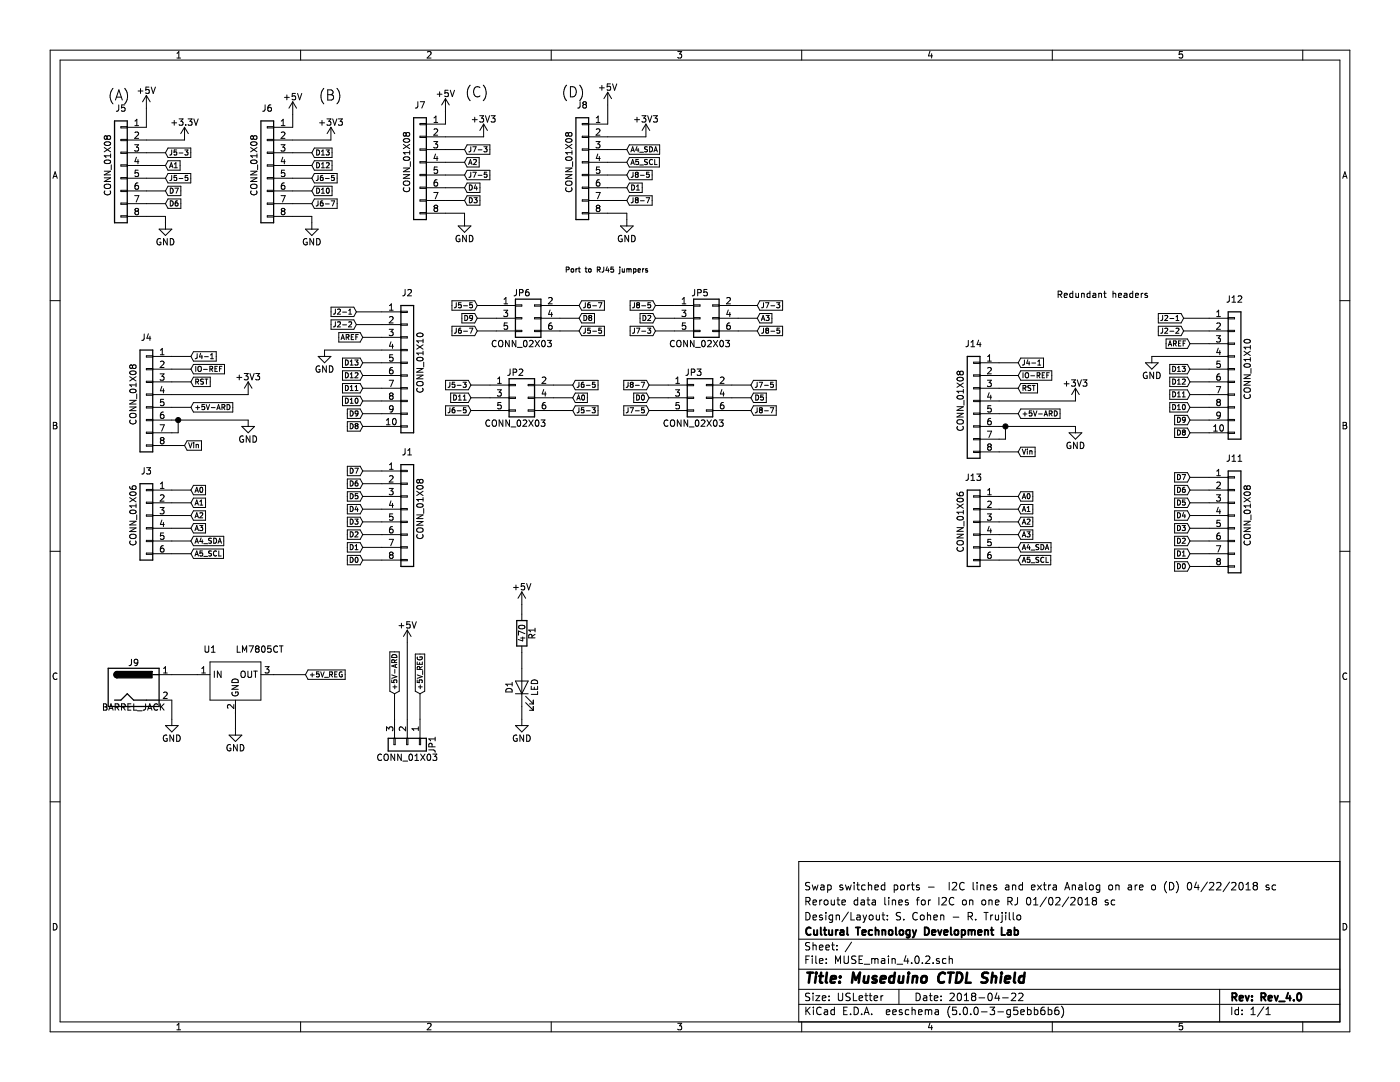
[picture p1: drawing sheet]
<svg xmlns="http://www.w3.org/2000/svg" width="279mm" height="216mm" viewBox="0 0 279 216" stroke-linecap="round" stroke-linejoin="round" font-family="sans-serif">
<g fill="none" stroke="#000" stroke-width=".2">
<path d="M10 10h259.4v195.9h-259.4zM12 12h255.4v191.9h-255.4zM22.6 17.6a2.33 2.33 0 0 0 0 3.1M23 20l.7-2.1 .7 2.1M23.2 19.4h1M24.9 17.6a2.41 2.41 0 0 1 0 3.1M27.6 18.2h.9M28 17.7v.9M29.2 19v6.4h-3.8M29.2 19l.8 1.3M29.2 19l-.8 1.3M29.7 17.4h-.6v.6l.2-.1h.4v.6l-.1 .1-.5-.1"/>
<path d="M30.2 17.4l.4 1.2 .4-1.2M35.3 11.6h.7M35.3 10.6l.4-.3v1.3M56.8 19.4h.9M57.3 18.9v1M59 18.6h-.7v.7l.2-.2 .4 .1 .1 .6-.2 .1-.5-.1M59.4 18.6l.4 1.3 .4-1.3M60 10v2M64.6 17.6a2.41 2.41 0 0 0 0 3.1M65.4 17.9l.9 .1a.48 .48 0 0 1 .2 .5 .48 .48 0 0 1-.4 .4 .54 .54 0 0 1 .5 .5 .54 .54 0 0 1-.4 .6h-.8zM65.4 18.9h.7M67.2 17.6a2.33 2.33 0 0 1 0 3.1"/>
<path d="M85.3 10.4l.5-.1 .2 .3-.8 1h.8M87.2 18.8h1M87.7 18.3v1M88.9 19.7v5.1h-3.8M88.9 19.7l-.8 1.3M88.9 19.7l.8 1.3M89.4 18h-.6v.6l.2-.1 .4 .1v.6l-.1 .1-.5-.1M89.9 18l.4 1.3 .4-1.3M93.8 17a2.41 2.41 0 0 0 0 3.1M95.8 17.5a.83 .83 0 0 0-1 0 .83 .83 0 0 0-.3 .9 .76 .76 0 0 0 .4 .8 .76 .76 0 0 0 .9-.1M96.4 17a2.33 2.33 0 0 1 0 3.1M110 10v2"/>
<path d="M113.1 17a2.33 2.33 0 0 0 0 3.1M113.8 17.3a1.03 1.03 0 0 1 1.2 1 1.03 1.03 0 0 1-1.2 1zM115.7 17a2.41 2.41 0 0 1 0 3.1M119.6 17.5h1M120.1 17v1M121.3 18.4v6.4h-3.8M121.3 18.4l.7 1.3M121.3 18.4l-.8 1.3M121.8 16.7h-.6v.6l.1-.1 .5 .1v.6l-.2 .1-.4-.1M122.3 16.7l.4 1.3 .4-1.3M135.3 10.3h.7l-.4 .5 .4 .1v.6l-.2 .1-.5-.1M160 10v2"/>
<path d="M185.6 10.2l-.3 1h.8M185.9 10.7v.9M210 10v2M236 10.3h-.6l-.1 .6 .2-.1h.4l.1 .7-.2 .1-.5-.1M260 10v2M10.6 35.6l.4-1.3 .4 1.3M10.7 35.2h.6M20.8 35.5h1.3l-1.3 .7h1.3M20.8 34.2h1.3l-1.3 .7h1.3M20.8 29.4l1.3 .9M20.9 36.9a.8 .8 0 0 1 1.2 .2l-.2 .4a.84 .84 0 0 1-1.1-.2zM20.9 32.1a.74 .74 0 0 1 1.2 .3 .74 .74 0 0 1-1.3-.2z"/>
<path d="M20.9 28.5a.74 .74 0 0 1 1.2 .2 .72 .72 0 0 1-1.3-.1zM20.9 38.1a.56 .56 0 0 0 .5 .8 .56 .56 0 0 0 .5-.8M21.4 27.3l-.3-.2-.3 .2 .1 .5h.3l.2-.2M21.4 27.3l.2-.2h.2l.3 .2-.1 .4-.2 .1h-.3l-.1-.2M21.4 27.3v.3M22.1 31.1h-1.3l.4 .3M22.1 30.7v.7M22.1 29.4l-1.3 .9M22.2 32.9v1M23.7 20.9v.9l-.2 .3-.3 .1M24.1 38h1.3v.2h-1.3zM24.1 35.4h1.3v.3h-1.3z"/>
<path d="M24.1 32.9h1.3v.2h-1.3zM24.1 30.4h1.3v.2h-1.3zM24.1 27.8h1.3v.3h-1.3zM24.1 25.3h1.3v.2h-1.3zM24.9 20.9h-.6l-.1 .6 .5-.1 .3 .3v.3l-.3 .2-.5-.1M25.4 30.5h7.6M25.4 33h7.6M25.4 35.6h7.6M25.4 38.1h7.6M26.9 28.9h.8l-.5 .5 .4 .1 .1 .4-.3 .2-.5-.1M26.9 39h.8l-.5 1.3M26.9 24.2l.4-.4v1.3"/>
<path d="M26.9 25.1h.8M26.9 26.5l.5-.2 .3 .4-.8 .9h.8M27.2 31.4l-.3 .9h.8M27.5 36.5h-.2a.79 .79 0 0 0-.1 1.3l.3-.1 .2-.5-.3-.2h-.2l-.3 .2M27.5 31.9v.8M27.6 34h-.6l-.1 .6 .5-.2 .3 .3v.3l-.3 .2-.5-.1M33.5 32.1h2.4v1.9h-2.4l-.5-1zM33.5 34.6h4.6v1.9h-4.6l-.5-.9zM33.5 37.2h2.6v1.8h-2.6l-.5-.9zM33.5 39.7h2.6v1.9h-2.6l-.5-1zM33.5 29.5h4.6v1.9h-4.6l-.5-.9zM33.8 33.5l.4-1 .3 1"/>
<path d="M33.9 33.2h.5M34 37.5a.51 .51 0 0 1 .6 .5 .51 .51 0 0 1-.6 .6zM34.3 29.9l-.1 .9-.3 .1M34.3 35l-.1 .9-.3 .1M34.3 24.5h1M34.8 24v1M34.8 33.5h.6M34.8 32.7l.3-.2v1M34.9 37.5h.7l-.4 1.1M35.3 35h-.5l-.1 .5 .5-.1 .1 .5-.2 .1-.4-.1M35.3 29.9h-.5l-.1 .5h.5l.1 .4-.2 .1-.4-.1M35.7 23.7h.8l-.4 .5 .3 .1 .1 .5-.2 .2-.6-.1"/>
<path d="M35.7 35.6h.8M35.7 30.5h.8M36.8 25.4v2.5h-11.4M36.8 25.4l.8 1.3M36.8 25.4l-.7 1.3M36.9 29.9h.6l-.3 .4 .3 .2v.3l-.2 .1-.4-.1M37.1 24.9v.1M37.5 35h-.5l-.1 .5 .5-.1 .1 .5-.2 .1-.4-.1M37.5 23.7h.8l-.4 .5 .4 .1v.6l-.2 .1-.6-.1M38.7 23.7l.4 1.3 .4-1.3M50 35.5h1.3l-1.3 .7h1.3M50 34.2h1.3l-1.3 .7h1.3"/>
<path d="M50 29.4l1.3 .9M50.1 36.9a.8 .8 0 0 1 1.2 .2l-.2 .4a.84 .84 0 0 1-1.1-.2zM50.1 32.1a.74 .74 0 0 1 1.2 .3 .74 .74 0 0 1-1.3-.2zM50.1 28.5a.74 .74 0 0 1 1.2 .2 .72 .72 0 0 1-1.3-.1zM50.1 38.1a.56 .56 0 0 0 .5 .8 .56 .56 0 0 0 .6-.8M50.6 27.3l-.3-.2-.3 .2 .1 .5h.3l.2-.2M50.6 27.3l.2-.2h.3l.2 .2-.1 .4-.1 .1h-.4l-.1-.2M50.6 27.3v.3M51.3 30.7v.7M51.3 31.1h-1.3l.4 .3M51.3 29.4l-1.3 .9M51.4 32.9v1"/>
<path d="M52.9 20.9v.9l-.2 .3-.3 .1M53.3 25.3h1.3v.2h-1.3zM53.3 27.8h1.3v.3h-1.3zM53.3 30.4h1.3v.2h-1.3zM53.3 32.9h1.3v.2h-1.3zM53.3 35.4h1.3v.3h-1.3zM53.3 38h1.3v.2h-1.3zM54.1 20.9h-.3a.79 .79 0 0 0-.1 1.3l.4-.1 .1-.4-.3-.3h-.2l-.3 .3M54.6 30.5h7.6M54.6 33h7.6M54.6 35.6h7.6M54.6 38.1h7.6"/>
<path d="M56.1 28.9h.8l-.5 .5 .4 .1 .1 .4-.3 .2-.5-.1M56.1 39h.8l-.5 1.3M56.1 25.1h.8M56.1 24.2l.4-.4v1.3M56.1 26.5l.5-.2 .3 .4-.8 .9h.8M56.4 31.4l-.3 .9h.8M56.7 36.5h-.2a.79 .79 0 0 0-.1 1.3l.3-.1 .2-.5-.3-.2h-.2l-.3 .2M56.7 31.9v.8M56.8 34h-.6l-.1 .6 .5-.2 .3 .3v.3l-.3 .2-.5-.1M58.4 20.3v5.1h-3.8M58.4 20.3l-.7 1.3M58.4 20.3l.8 1.3"/>
<path d="M62.7 32.1h3.6v1.9h-3.6l-.5-1zM62.7 34.6h4.6v1.9h-4.6l-.5-.9zM62.7 37.2h3.6v1.8h-3.6l-.5-.9zM62.7 39.7h4.6v1.9h-4.6l-.5-1zM62.7 29.5h3.6v1.9h-3.6l-.5-.9zM63.2 29.9a.51 .51 0 0 1 .6 .5 .51 .51 0 0 1-.6 .5zM63.2 32.5a.51 .51 0 0 1 .6 .5 .51 .51 0 0 1-.6 .5zM63.2 37.5a.51 .51 0 0 1 .6 .5 .51 .51 0 0 1-.6 .6zM63.5 35l-.1 .9-.3 .1M63.8 24.5h1M64.2 30.9h.5M64.2 30.2l.3-.3v1"/>
<path d="M64.2 32.7l.3-.2v1M64.2 37.8l.3-.3v1.1M64.2 33.5h.5M64.2 38.6h.5M64.3 24v1M64.4 35a.38 .38 0 0 0-.5 .4l.1 .6 .5-.1-.1-.5h-.3l-.2 .2M64.9 35.6h.8M65.1 29.9h.6l-.3 .4 .3 .2v.3l-.2 .1-.4-.1M65.1 32.5h.4l.2 .2-.6 .8h.6M65.2 37.6l.2-.1a.55 .55 0 0 1 .3 .5 .55 .55 0 0 1-.3 .6l-.3-.4zM65.3 23.7h.7l-.4 .5 .4 .1v.5l-.2 .2-.5-.1M66 25.4v2.5h-11.4"/>
<path d="M66 25.4l-.7 1.3M66 25.4l.8 1.3M66.4 23.7l.4 1.3 .4-1.3M66.7 35h-.5l-.1 .5 .5-.1 .1 .5-.2 .1-.4-.1M67.5 23.7h.8l-.4 .5 .4 .1v.6l-.2 .1-.6-.1M80.5 34.8h1.3l-1.3 .8h1.3M80.5 33.5h1.3l-1.3 .8h1.3M80.5 28.8l1.3 .9M80.6 27.8a.74 .74 0 0 1 1.2 .3 .72 .72 0 0 1-1.3-.1zM80.6 31.5a.74 .74 0 0 1 1.2 .2 .74 .74 0 0 1-1.3-.1zM80.6 36.3a.8 .8 0 0 1 1.2 .1l-.2 .5a.84 .84 0 0 1-1.1-.2zM80.6 37.5a.56 .56 0 0 0 .5 .8 .56 .56 0 0 0 .5-.8"/>
<path d="M81.1 26.7l.2-.3h.2l.3 .3-.1 .4-.2 .1-.3-.1-.1-.2M81.1 26.7l-.3-.3-.3 .3 .1 .4h.3l.2-.2M81.1 26.7v.2M81.8 30.1v.7M81.8 30.5h-1.3l.3 .3M81.8 28.8l-1.3 .9M81.9 32.3v.9M83.4 20.3v.9l-.2 .3-.3 .1M83.8 32.3h1.3v.2h-1.3zM83.8 24.6h1.3v.3h-1.3zM83.8 27.2h1.3v.2h-1.3zM83.8 29.7h1.3v.3h-1.3z"/>
<path d="M83.8 34.8h1.3v.3h-1.3zM83.8 37.3h1.3v.3h-1.3zM83.8 39.9h1.3v.2h-1.3zM83.9 20.3h.8l-.5 1.3M85.1 29.8h7.6M85.1 32.4h7.6M85.1 34.9h7.6M85.1 37.5h7.6M86.6 28.2h.8l-.5 .5 .4 .2 .1 .4-.3 .2-.5-.1M86.6 38.4h.8l-.5 1.3M86.6 24.4h.8M86.6 23.5l.4-.3v1.2"/>
<path d="M86.6 25.8l.5-.1 .3 .4-.8 .9h.8M86.9 30.7l-.3 .9h.8M87.2 35.9h-.2a.79 .79 0 0 0-.1 1.2h.3l.2-.5-.3-.3h-.2l-.3 .3M87.2 31.2v.9M87.3 33.3h-.6l-.1 .6 .5-.1 .3 .3v.3l-.3 .2-.5-.1M93.2 28.9h4.6v1.9h-4.6l-.5-1zM93.2 34h4.6v1.9h-4.6l-.5-1zM93.2 36.5h2.6v1.9h-2.6l-.5-.9zM93.2 31.4h2.4v1.9h-2.4l-.5-.9zM93.2 39.1h2.6v1.8h-2.6l-.5-.9zM93.5 32.8l.4-1 .3 1M93.6 32.5h.5"/>
<path d="M93.7 36.9a.51 .51 0 0 1 .6 .5 .51 .51 0 0 1-.6 .5zM93.7 39.4a.51 .51 0 0 1 .6 .6 .51 .51 0 0 1-.6 .5zM94 29.3l-.1 .8-.3 .2M94 34.4l-.1 .8-.3 .2M94.3 23.9h.9M94.4 34.4h.6l-.4 1M94.4 29.3h.6l-.4 1M94.5 31.9l.4-.1 .2 .3-.6 .7h.6M94.6 39.4h.6l-.3 .4 .3 .2v.4l-.2 .1-.4-.1M94.7 23.4v1M94.9 36.9l-.3 .7h.7M95.1 37.2v.7"/>
<path d="M95.4 35h.8M95.4 29.9h.8M95.7 23.1h.8l-.4 .5 .3 .1 .1 .4-.2 .3-.6-.2M96.5 24.8v2.5h-11.4M96.5 24.8l-.7 1.2M96.5 24.8l.8 1.2M96.6 29.3h.6l-.3 .4 .3 .1v.4l-.2 .1-.4-.1M96.9 23.1l.4 1.3 .4-1.3M97.2 34.4h-.5l-.1 .4h.5l.1 .5-.2 .1-.4-.1M98 23.1h.8l-.4 .5 .4 .1v.5l-.2 .2-.6-.2M112.9 34.8h1.2l-1.2 .8h1.2M112.9 33.5h1.2l-1.2 .8h1.2"/>
<path d="M112.9 28.8l1.2 .9M113 36.3a.8 .8 0 0 1 1.1 .1l-.1 .5a.84 .84 0 0 1-1.1-.2zM113 31.5a.74 .74 0 0 1 1.1 .2 .74 .74 0 0 1-1.2-.1zM113 27.8a.74 .74 0 0 1 1.1 .3 .72 .72 0 0 1-1.2-.1zM113 37.5a.56 .56 0 0 0 .5 .8 .56 .56 0 0 0 .5-.8M113.4 26.7l-.2-.3-.3 .3 .1 .4h.3l.1-.2M113.4 26.7l.3-.3h.2l.2 .3v.4l-.2 .1-.4-.1-.1-.2M113.4 26.7v.2M114.1 30.5h-1.2l.3 .3M114.1 30.1v.7M114.1 28.8l-1.2 .9M114.3 32.3v.9"/>
<path d="M115.8 20.3v.9l-.2 .3-.3 .1M116.2 32.3h1.3v.2h-1.3zM116.2 39.9h1.3v.2h-1.3zM116.2 37.3h1.3v.3h-1.3zM116.2 34.8h1.3v.3h-1.3zM116.2 29.7h1.3v.3h-1.3zM116.2 27.2h1.3v.2h-1.3zM116.2 24.6h1.3v.3h-1.3zM116.6 20.9l-.3 .2v.2l.3 .3 .3-.1 .1-.2v-.2l-.2-.2M116.6 20.9l-.3-.3 .3-.3h.2l.2 .2-.2 .4M116.6 20.9h.2M117.5 29.8h7.6"/>
<path d="M117.5 32.4h7.6M117.5 34.9h7.6M117.5 37.5h7.6M118.9 28.2h.8l-.4 .5 .4 .2v.4l-.2 .2-.6-.1M118.9 38.4h.9l-.5 1.3M119 24.4h.7M119 25.8l.5-.1 .2 .4-.8 .9h.8M119 23.5l.4-.3v1.2M119.3 30.7l-.3 .9h.8M119.6 35.9h-.2a.79 .79 0 0 0-.1 1.2h.3l.1-.5-.2-.3h-.2l-.3 .3M119.6 31.2v.9M119.7 33.3h-.6l-.1 .6 .5-.1 .2 .3v.3l-.2 .2-.5-.1"/>
<path d="M125.6 28.9h6v1.9h-6l-.5-1zM125.6 34h4.5v1.9h-4.5l-.5-1zM125.6 36.5h2.6v1.9h-2.6l-.5-.9zM125.6 31.4h6v1.9h-6l-.5-.9zM125.6 39.1h4.5v1.8h-4.5l-.5-.9zM125.9 30.3l.4-1 .3 1M125.9 32.8l.4-1 .3 1M126 32.5h.5M126 30h.5M126.1 36.9a.51 .51 0 0 1 .6 .5 .51 .51 0 0 1-.6 .5zM126.3 34.4v.8l-.3 .2M126.3 39.4v.9l-.3 .2"/>
<path d="M126.6 23.9h1M127 34.8l-.2-.2 .2-.2h.3v.3l-.1 .1M127 39.9h.2M127 34.8h.2M127 39.9l-.2 .2 .2 .4 .3-.1 .1-.3-.2-.2M127 34.8l-.2 .2 .2 .4 .3-.1 .1-.3-.2-.2M127 39.9l-.2-.2 .2-.3 .3 .1v.3l-.1 .1M127 37.2l.3-.3v1M127 37.9h.6M127.1 29.2l-.2 .7h.6M127.1 23.4v1M127.4 29.6v.7"/>
<path d="M127.4 31.8h-.5v.5h.5v.4l-.1 .1-.4-.1M127.7 30.4h.7M127.7 32.9h.7M127.8 35h.8M128.1 23.1h.8l-.4 .5 .3 .1 .1 .4-.2 .3-.6-.2M128.9 24.8l-.8 1.2M128.9 24.8v2.5h-11.4M128.9 24.8l.8 1.2M129 39.4h.6l-.4 1.1M129.2 29.3l-.5 .1a.42 .42 0 0 0 .5 .5l-.1 .4h-.5M129.2 31.9h-.5a.42 .42 0 0 0 .5 .5l-.1 .4h-.5M129.3 23.1l.4 1.3 .4-1.3"/>
<path d="M129.5 34.4h-.4l-.1 .4h.5v.5l-.1 .1-.4-.1M129.6 29.3a.51 .51 0 0 1 .6 .5 .51 .51 0 0 1-.6 .5zM130.2 31.9a.46 .46 0 0 0-.6 .4 .46 .46 0 0 0 .6 .4M130.4 23.1h.8l-.4 .5 .3 .1v.5l-.2 .2-.5-.2M130.5 30.3l.4-1 .3 1M130.6 30h.5M130.7 31.8v1h.4M268 35.6l.4-1.3 .4 1.3M268.1 35.2h.6M10 60h2M24.1 43.1h1.3v.2h-1.3zM24.1 40.5h1.3v.3h-1.3z"/>
<path d="M25.4 40.6h7.6M25.4 43.2h7.6v2.5M27.2 42.1l-.3-.2 .3-.3h.2l.3 .2-.3 .3M27.2 42.1h.2M27.2 42.1l-.3 .3v.2l.3 .2h.3l.2-.2v-.2l-.3-.3M31.7 45.7h2.6l-1.3 1.3zM32 47.7a.59 .59 0 0 0-.7 .5 .59 .59 0 0 0 .7 .6l.1-.5h-.2M33.4 47.6v1.3l-.8-1.3v1.3M34 40.1a.51 .51 0 0 1 .6 .5 .51 .51 0 0 1-.6 .5zM34 47.6a.64 .64 0 0 1 .7 .6 .64 .64 0 0 1-.7 .7zM35.4 40.1a.4 .4 0 0 0-.4 .4l.1 .5h.4l-.1-.5h-.2l-.2 .1M53.3 40.5h1.3v.3h-1.3z"/>
<path d="M53.3 43.1h1.3v.2h-1.3zM54.6 40.6h7.6M54.6 43.2h7.6v2.5M56.4 42.1l-.3-.2 .3-.3h.2l.3 .2-.3 .3M56.4 42.1l-.3 .3v.2l.3 .2h.3l.2-.2v-.2l-.3-.3M56.4 42.1h.2M61 45.7h2.5l-1.3 1.3zM61.2 47.7a.59 .59 0 0 0-.7 .5 .59 .59 0 0 0 .7 .6l.1-.5h-.2M62.6 47.6v1.3l-.8-1.3v1.3M63.2 47.6a.64 .64 0 0 1 .7 .6 .64 .64 0 0 1-.7 .7zM63.5 40.1l-.1 .8-.3 .2M64.4 40.1a.38 .38 0 0 0-.5 .4l.1 .5h.5l-.1-.5h-.3l-.2 .1"/>
<path d="M64.9 40.7h.8M66.1 40.1h.7l-.5 1M80.8 57.8v.9l-.1 .3h-.3M81.4 57.9l.5-.1 .2 .3-.8 .9h.8M83.8 42.4h1.3v.3h-1.3zM85.1 40h7.6M85.1 42.5h7.6v2.6M86.9 41.5l-.3-.3 .3-.3h.2l.3 .3-.3 .3M86.9 41.5l-.3 .2v.3l.3 .2h.3l.2-.2v-.3l-.3-.2M86.9 41.5h.2M91.4 45.1h2.6l-1.3 1.3zM91.7 47a.59 .59 0 0 0-.7 .6 .59 .59 0 0 0 .7 .6l.1-.5h-.3"/>
<path d="M93.1 47v1.2l-.8-1.2v1.2M93.7 47a.64 .64 0 0 1 .7 .6 .64 .64 0 0 1-.7 .6zM100.6 59.7l.4-.3v1.2M103.1 57.8v.9l-.2 .3h-.3M103.7 58.4l.6-.1v-.4l-.6-.1v1.2M105.5 57.8h-.2a.79 .79 0 0 0-.2 1.2h.4l.1-.5-.2-.3h-.3l-.2 .3M109.5 59.5l.5-.1 .2 .3-.8 .9h.8M113 53.8h.5v-.4l-.5-.1v1M114 53.7l.2-.1 .3 .1-.1 .6-.4-.1zM114.9 53.6v.7M115.2 53.6l-.3 .2M115.4 53.6h.4"/>
<path d="M115.6 53.3v.9l.2 .1M116.2 42.4h1.3v.3h-1.3zM116.8 53.6h.4M116.9 53.3v.9l.3 .1M117.5 40h7.6M117.5 42.5h7.6v2.6M117.5 53.7l.2-.1 .2 .1v.6l-.4-.1zM119.2 53.8h.5v-.4l-.5-.1v1M119.3 41.5l-.3 .2v.3l.3 .2h.3l.1-.2v-.3l-.2-.2M119.3 41.5l-.3-.3 .3-.3h.2l.2 .3-.2 .3M119.3 41.5h.2M119.4 53.8l.4 .5"/>
<path d="M120.5 53.3l-.1 .9-.3 .1M121.2 53.2l-.3 .7h.7M121.4 53.6v.7M122.4 53.3h-.5v.5l.5-.1v.5l-.1 .1-.4-.1M123.7 53.3v.1M123.7 53.6v.9l-.2 .1M123.8 45.1h2.6l-1.3 1.3zM124.1 47a.59 .59 0 0 0-.7 .6 .59 .59 0 0 0 .7 .6l.1-.5h-.3M124.2 53.6v.7l.4-.1M124.6 53.6v.7M125.1 53.7l.3-.1 .1 .2M125.1 53.6v.7"/>
<path d="M125.5 47v1.2l-.8-1.2v1.2M125.5 53.8l.2-.2 .2 .1 .1 .6M125.5 53.8v.5M126.1 47a.64 .64 0 0 1 .7 .6 .64 .64 0 0 1-.7 .6zM126.4 53.7l.3-.1 .2 .2-.1 .5h-.4M126.4 53.6v1M127.3 53.9l.5-.1v-.1l-.3-.1-.2 .2 .1 .5h.4M127.8 40.1h.8M128.2 53.6v.7M128.5 53.6l-.3 .2M129.2 53.7l-.2-.1-.2 .2 .4 .2v.3h-.4M136.1 59.7l.4-.3v1.2"/>
<path d="M138.6 57.8v.9l-.1 .3h-.3M139.2 58.4l.7-.1v-.4l-.7-.1v1.2M141.1 57.8h-.6l-.1 .6 .5-.2 .3 .3v.3l-.3 .2-.5-.1M145 59.5l.5-.1 .3 .3-.8 .9h.8M211.2 58.8l.7-.2v-.4l-.7-.1v1.3M211.5 58.8l.4 .6M212.4 58.9l.6-.1-.1-.2-.3-.1-.2 .2v.6h.5M214.1 58.6l-.4-.1-.2 .3 .1 .5h.5M214.1 58.1v1.3M214.7 58.5l.1 .8 .4-.1M215.2 58.5v.9M215.8 58.6h.5l.1 .8"/>
<path d="M215.8 58.5v.9M217.5 58.6l-.3-.1-.3 .3 .1 .5h.5M217.5 58.1v1.3M218.1 58.6h.5l.1 .8M218.7 58.8l-.4 .1-.2 .2v.2h.6M219.3 58.6h.5v.8M219.3 58.5v.9M220.3 58.5h.5M220.4 58.1v1.1l.4 .2M222.1 58.6h.5l.1 .8M222.1 58.1v1.3M223.2 58.9l.6-.1v-.2l-.4-.1-.2 .2 .1 .6h.5"/>
<path d="M224.4 58.6h.5v.8M224.9 58.8l-.4 .1-.2 .2 .1 .2h.5M226.1 58.6l-.4-.1-.2 .3 .1 .5h.5M226.1 58.1v1.3M226.6 58.9l.6-.1v-.2l-.4-.1-.2 .2 .1 .6h.5M227.8 58.5v.9M228.1 58.5l-.3 .3M229 58.6l-.3-.1-.2 .2v.2l.5 .1v.3h-.5M245.3 59v1.1l-.4 .2M245.9 59.4l.4-.4v1.3M247.1 59.2l.5-.2 .2 .4-.8 .9h.8M267.4 60h2"/>
<path d="M25.9 79.9h1.3l-1.3 .7h1.3M25.9 75.2l1.3 .8M26 74.2a.74 .74 0 0 1 1.2 .2 .72 .72 0 0 1-1.3-.1zM26 77.8a.74 .74 0 0 1 1.2 .3 .74 .74 0 0 1-1.3-.1zM26.4 73.1l.3-.3h.2l.3 .3-.1 .3-.2 .1h-.4l-.1-.2M26.4 73.1l-.2-.3-.3 .3 .1 .4h.3l.1-.2M26.4 73.1v.2M27.2 76.4v.8M27.2 76.8h-1.3l.3 .4M27.2 75.2l-1.3 .8M27.3 78.6v1M28.8 66.6v1l-.2 .3h-.3"/>
<path d="M29.2 71h1.3v.2h-1.3zM29.2 73.5h1.3v.3h-1.3zM29.2 76.1h1.3v.2h-1.3zM29.2 78.6h1.3v.3h-1.3zM29.6 66.6l-.3 .9h.8M29.9 67.1v.8M30.5 71.1h7.6M30.5 73.7h7.6M30.5 76.2h7.6M32 74.6h.7l-.4 .5 .4 .1v.4l-.2 .3-.5-.2M32 69.9l.4-.4v1.3M32 72.2l.5-.1 .2 .3-.7 .9h.7"/>
<path d="M32 70.8h.7M32.3 77.1l-.3 .9h.8M32.6 77.6v.8M32.7 79.7h-.6l-.1 .6 .5-.1 .2 .2v.3l-.2 .2-.5-.1M38.6 70.2h4.6v1.9h-4.6l-.5-1zM38.6 72.7h6.2v1.9h-6.2l-.5-.9zM38.6 75.3h3.4v1.8h-3.4l-.5-.9zM39.1 76.2l.4-.1 .1-.4-.5-.1v1.1M39.1 73.1v1M39.3 76.2l.3 .5M39.3 70.6v.8l-.3 .2M39.5 73.2l.3-.1 .3 .1 .1 .6-.2 .3h-.2l-.3-.1z"/>
<path d="M40 70.5l-.2 .7h.6M40.3 70.9v.7M40.6 75.7h-.5a.42 .42 0 0 0 .5 .6l-.1 .3h-.5M40.6 73.7h.8M40.8 71.2h.8M40.9 75.6h.6M41.2 75.6v1.1M41.9 73.6h.5v-.4l-.5-.1v1M42 71.6h.6M42 70.8l.3-.2v1M42.1 73.6l.3 .5M42.9 73.6h.3"/>
<path d="M43.4 73.1h-.5v1h.5M43.8 73.6h.3M44.3 73.1h-.5v1M47.3 75.3h1M47.8 74.8v1M48.7 74.5h.8l-.4 .5 .4 .1v.5l-.2 .2-.6-.1M49.5 76.2v2.5h-19M49.5 76.2l-.7 1.3M49.5 76.2l.8 1.3M49.9 74.5l.4 1.3 .4-1.3M51 74.5h.8l-.4 .5 .4 .1v.6l-.2 .1-.6-.1M63.5 71.1h2.5l-1.2 1.3z"/>
<path d="M63.8 73.1a.59 .59 0 0 0-.7 .5 .59 .59 0 0 0 .7 .6l.1-.5h-.3M65.1 73v1.3l-.7-1.3v1.3M65.7 73a.64 .64 0 0 1 .8 .6 .64 .64 0 0 1-.8 .7zM66.1 61.3h4.5l.5 .9-.5 1h-4.5zM66.1 63.8h4.5l.5 1-.5 .9h-4.5zM66.9 61.7v.8l-.4 .2M66.9 64.2v.9l-.4 .1M67.4 61.7h.4l.1 .3-.6 .7h.6M67.4 64.3l.4-.1 .1 .3-.6 .7h.6M67.6 66.4h4.3l.5 .9-.5 .9h-4.3zM68.1 67.8l.3-1 .3 1M68.1 67.5h.5"/>
<path d="M68.4 71.5h3.5l.5 .9-.5 .9h-3.5zM68.4 74h3.5l.5 .9-.5 1h-3.5zM68.4 79.1h3.5l.5 .9-.5 .9h-3.5zM68.4 76.5h3.5l.5 1-.5 .9h-3.5zM68.4 64.8h.8M68.4 62.3h.8M68.9 71.8a.51 .51 0 0 1 .6 .5 .51 .51 0 0 1-.6 .5zM68.9 74.4a.51 .51 0 0 1 .6 .5 .51 .51 0 0 1-.6 .5zM68.9 76.9a.51 .51 0 0 1 .6 .5 .51 .51 0 0 1-.6 .5zM68.9 79.5a.51 .51 0 0 1 .6 .5 .51 .51 0 0 1-.6 .5zM69.1 67.3l.5-.1v-.4h-.5v1M69.3 67.3l.3 .5"/>
<path d="M69.6 64.3l.4-.1 .2 .3-.7 .7h.7M69.6 62l.3-.3v1M69.6 62.7h.6M69.9 75.4h.6M69.9 72.1l.3-.3v1M69.9 74.7l.3-.3v1M69.9 77.2l.3-.3v1M69.9 79.7l.3-.2v1M69.9 72.8h.6M69.9 77.9h.6M70.1 67.2h.3M70.6 66.8h-.5v1h.5"/>
<path d="M70.8 71.8h.7l-.4 .4 .4 .2-.1 .3-.2 .1-.4-.1M70.9 74.4h.3l.3 .3-.7 .7h.7M70.9 77.9h.6M70.9 77.2l.2-.3v1M71 79.5h.1a.49 .49 0 0 1 .4 .5 .49 .49 0 0 1-.5 .4l-.1-.3zM71 67.2h.3M71.1 62.2h8.9M71.1 64.8h8.9M71.5 66.8h-.5v1M72.4 67.3h7.6M72.4 72.4h7.6M72.4 74.9h7.6"/>
<path d="M72.4 77.5h7.6M77.7 75.9h.8l-.5 1.2M77.7 65.7h.8l-.5 .5 .4 .1 .1 .5-.3 .2-.5-.1M77.7 61l.4-.4v1.3M77.7 63.3l.5-.1 .3 .3-.8 .9h.8M77.7 61.9h.8M78 79l-.3 .2v.3l.3 .2 .3-.1 .2-.1v-.3l-.3-.2M78 79l-.3-.3 .3-.3h.2l.3 .3-.3 .3M78 79h.2M78 68.2l-.3 .9h.8M78.3 73.3h-.2a.79 .79 0 0 0-.1 1.3l.3-.1 .2-.4-.3-.3h-.2l-.3 .3M78.3 68.7v.8"/>
<path d="M78.4 70.8h-.6l-.1 .6 .5-.1 .3 .2v.3l-.3 .3-.5-.2M80 79.9h1.3v.2h-1.3zM80 62.1h1.3v.3h-1.3zM80 64.6h1.3v.3h-1.3zM80 67.2h1.3v.2h-1.3zM80 69.7h1.3v.3h-1.3zM80 72.3h1.3v.2h-1.3zM80 74.8h1.3v.3h-1.3zM80 77.3h1.3v.3h-1.3zM80 69.8h-15.2v1.3M83.2 73.5h1.2l-1.2 .8h1.2M83.2 74.9h1.2l-1.2 .7h1.2"/>
<path d="M83.2 68.8l1.2 .9M83.2 71.5a.74 .74 0 0 1 1.2 .2 .74 .74 0 0 1-1.2-.1zM83.2 76.3a.8 .8 0 0 1 1.2 .1l-.1 .5a.84 .84 0 0 1-1.1-.2zM83.3 66.6a.61 .61 0 0 1 .7-.2 .61 .61 0 0 1 .4 .6 .76 .76 0 0 1-1.2-.2zM83.3 77.5a.56 .56 0 0 0 .5 .8 .56 .56 0 0 0 .5-.8M84.4 67.7v.7M84.4 70.1v.7M84.4 70.5h-1.2l.3 .3M84.4 68.8l-1.2 .9M84.4 68h-1.2l.3 .4M84.6 72.3v.9M88.9 75.9h4.6l.5 .9-.5 1h-4.6z"/>
<path d="M89.8 76.3l-.1 .8-.3 .2M89.9 78.4h3.6l.5 1-.5 .9h-3.6zM90.2 60h4.5l.5 1-.5 .9h-4.5zM90.2 65.1h4.5l.5 .9-.5 1h-4.5zM90.5 78.8a.51 .51 0 0 1 .6 .5 .51 .51 0 0 1-.6 .5zM90.8 76.3h-.5l-.1 .5 .5-.1 .1 .5-.2 .1-.4-.1M91.1 60.4l-.1 .9-.3 .1M91.1 65.5l-.1 .8-.3 .2M91.2 76.9h.8M91.5 79.8h.6M91.5 79.1l.3-.3v1M92 65.5a.4 .4 0 0 0-.5 .4l.1 .5h.4v-.5h-.3l-.2 .1"/>
<path d="M92 60.4h-.5v.5l.5-.1v.5l-.1 .1-.4-.1M92.2 62.6h2.5l.5 .9-.5 .9h-2.5zM92.4 76.3h.6l-.3 .4 .3 .1v.4l-.2 .1-.4-.1M92.5 79.1l.2-.3v1M92.5 79.8h.5M92.5 61h.8M92.5 66.1h.8M92.8 62.9a.51 .51 0 0 1 .6 .5 .51 .51 0 0 1-.6 .6zM93.7 65.5h.7l-.5 1M94 76.8h7.6M94 79.4h7.6M94.3 60.4h-.5l-.1 .5 .5-.1 .1 .5-.2 .1-.4-.1"/>
<path d="M94.3 63.4l-.2 .2-.3-.1v-.5l.3-.1 .2 .2v.6l-.5 .3M95.2 61h7.7M95.2 63.5h7.7M95.2 66h7.7M99 68a.56 .56 0 0 0-.8 .6 .56 .56 0 0 0 .8 .5M99.3 77.8h.8l-.5 .5 .4 .1 .1 .4-.3 .2-.5-.1M99.3 76.5h.8M99.3 75.6l.4-.4v1.3M99.6 68.1l.2-.2a.45 .45 0 0 1 .6 .5l-.2 .7h-.5a.92 .92 0 0 1-.1-1zM100.5 61.9h.8l-.4 .5 .3 .1 .1 .4-.2 .3-.6-.2M100.6 60.6h.7M101.2 64.4h-.5l-.1 .6 .5-.1 .2 .3v.3l-.2 .2-.5-.1"/>
<path d="M101.6 76.7h1.3v.3h-1.3zM101.6 79.2h1.3v.3h-1.3zM101.6 67.9v1.3l-.7-1.3v1.3M101.8 73.6v.9l-.2 .4h-.3M102.4 74.3l.7-.1v-.4l-.7-.2v1.3M102.9 60.8h1.2v.3h-1.2zM102.9 63.4h1.2v.2h-1.2zM102.9 65.9h1.2v.3h-1.2zM102.9 67.9v1.3l-.7-1.3v1.3M103.3 69.3h.9M103.6 73.8l.5-.2 .2 .4-.7 .9h.7M104.6 68l.2-.1a.69 .69 0 0 1 .4 .7 .69 .69 0 0 1-.4 .6l-.2-.1-.1-.4z"/>
<path d="M105.4 76.7h1.3v.3h-1.3zM105.4 79.2h1.3v.3h-1.3zM105.7 68l.4-.1 .3 .4-.8 .9h.8M106.7 65.9h1.2v.3h-1.2zM106.7 63.4h1.2v.2h-1.2zM106.7 60.8h1.2v.3h-1.2zM106.7 76.8h7.6M106.7 79.4h7.6M106.8 67.9l.9 1.3M107.7 67.9l-.9 1.3M107.9 61h7.7M107.9 63.5h7.7"/>
<path d="M107.9 66h7.7M108.2 68l.2-.1a.67 .67 0 0 1 .4 .7 .67 .67 0 0 1-.4 .6l-.3-.5zM108.2 75.4l.5-.2 .2 .4-.7 .9h.7M108.5 77.7l-.3 .9h.8M108.8 78.2v.8M109.2 67.9h.8l-.4 .5 .4 .1v.5l-.2 .2-.6-.1M109.8 61.8l-.3 .9h.8M110.1 64.4h-.2a.79 .79 0 0 0-.2 1.3h.4l.1-.5-.2-.3h-.3l-.2 .3M110.1 62.3v.9M114.8 75.9h4.6v1.9h-4.6l-.5-1zM114.8 78.4h2.4v1.9h-2.4l-.5-.9zM115.1 79.8l.4-1 .3 1"/>
<path d="M115.2 79.5h.5M115.5 76.3v.8l-.3 .2M116.1 60h4.5v1.9h-4.5l-.5-.9zM116.1 62.6h2.5v1.8h-2.5l-.5-.9zM116.1 65.1h4.5v1.9h-4.5l-.5-1zM116.2 78.9l.1-.1a.55 .55 0 0 1 .4 .5 .55 .55 0 0 1-.4 .5l-.2-.4zM116.5 76.3a.38 .38 0 0 0-.5 .4l.1 .5h.4v-.5h-.3l-.2 .1M116.5 62.9a.51 .51 0 0 1 .6 .5 .51 .51 0 0 1-.6 .6zM116.5 78.9h.1M116.8 60.4v.9l-.4 .1M116.8 65.5v.8l-.4 .2M117 76.9h.8"/>
<path d="M117.7 63.4l-.2-.2 .2-.3 .4 .2-.2 .3M117.7 63.4l-.2 .2 .2 .4 .4-.2-.2-.4M117.7 63.4h.2M117.8 60.4a.38 .38 0 0 0-.5 .4v.6l.5-.1v-.5h-.4l-.1 .2M117.8 65.5h-.5v.5l.5-.1v.5l-.1 .1-.4-.1M118.3 61h.7M118.3 66.1h.7M118.7 76.3h-.4l-.1 .5 .5-.1v.5l-.1 .1-.4-.1M119.4 60.4h.7l-.4 1M120 65.5h-.5v.5l.5-.1v.5l-.1 .1-.4-.1M124.5 75.9h4.5l.5 .9-.5 1h-4.5zM125.3 76.3v.8l-.3 .2"/>
<path d="M125.8 60h4.5l.5 1-.5 .9h-4.5zM125.8 65.1h4.5l.5 .9-.5 1h-4.5zM126 76.7l-.2-.2 .2-.2 .4 .2-.2 .2M126 76.7l-.2 .2 .2 .4 .4-.2-.2-.4M126 76.7h.2M126.5 78.4h2.5l.5 1-.5 .9h-2.5zM126.6 60.4v.9l-.4 .1M126.6 65.5v.8l-.4 .2M126.8 76.9h.8M127 65.5h.7l-.4 1M127.1 78.8a.51 .51 0 0 1 .5 .5 .51 .51 0 0 1-.5 .5zM127.3 60.8l-.2-.2 .2-.2 .3 .2-.1 .2"/>
<path d="M127.3 60.8h.2M127.3 60.8l-.2 .2 .2 .4 .3-.2-.1-.4M127.7 62.6h2.6l.5 .9-.5 .9h-2.6zM128 76.3h.7l-.5 1M128.1 61h.8M128.1 66.1h.8M128.1 78.9l.2-.1a.49 .49 0 0 1 .3 .5 .49 .49 0 0 1-.4 .5l-.2-.4zM128.3 62.9a.51 .51 0 0 1 .6 .5 .51 .51 0 0 1-.6 .6zM129.2 65.5h.7l-.4 .4 .4 .1-.1 .4-.1 .1-.5-.1M129.3 63l.4-.1 .2 .3-.7 .8h.7M129.5 76.8h7.7M129.5 79.4h7.7"/>
<path d="M129.8 60.4h-.5v.5l.5-.1v.5l-.1 .1-.4-.1M130.8 61h7.6M130.8 63.5h7.6M130.8 66h7.6M134.6 68a.56 .56 0 0 0-.8 .6 .56 .56 0 0 0 .8 .5M134.8 77.8h.8l-.4 .5 .3 .1 .1 .4-.2 .2-.6-.1M134.9 76.5h.7M134.9 75.6l.4-.4v1.3M135.1 68.1l.3-.2a.45 .45 0 0 1 .5 .5l-.2 .7h-.4a.92 .92 0 0 1-.2-1zM136.1 61.9h.8l-.5 .5 .4 .1 .1 .4-.3 .3-.5-.2M136.1 60.6h.8M136.8 64.4h-.6l-.1 .6 .5-.1 .3 .3v.3l-.3 .2-.5-.1"/>
<path d="M137.2 76.7h1.2v.3h-1.2zM137.2 79.2h1.2v.3h-1.2zM137.2 67.9v1.3l-.8-1.3v1.3M137.4 73.6v.9l-.2 .4h-.3M138 74.3l.6-.1v-.4l-.6-.2v1.3M138.4 65.9h1.3v.3h-1.3zM138.4 63.4h1.3v.2h-1.3zM138.4 60.8h1.3v.3h-1.3zM138.5 67.9v1.3l-.7-1.3v1.3M138.8 69.3h1M139.1 73.6h.8l-.4 .5 .3 .1 .1 .5-.3 .2-.5-.1M140.1 68l.2-.1a.69 .69 0 0 1 .5 .7 .69 .69 0 0 1-.5 .6l-.2-.1-.1-.4z"/>
<path d="M141 76.7h1.2v.3h-1.2zM141 79.2h1.2v.3h-1.2zM141.2 68l.5-.1 .3 .4-.8 .9h.8M142.2 65.9h1.3v.3h-1.3zM142.2 63.4h1.3v.2h-1.3zM142.2 60.8h1.3v.3h-1.3zM142.2 76.8h7.7M142.2 79.4h7.7M142.4 67.9l.8 1.3M143.2 67.9l-.8 1.3M143.5 61h7.6M143.5 63.5h7.6"/>
<path d="M143.5 66h7.6M143.8 68l.1-.1a.67 .67 0 0 1 .5 .7 .67 .67 0 0 1-.5 .6l-.3-.5zM143.8 75.4l.4-.2 .3 .4-.8 .9h.8M144.1 77.7l-.3 .9h.8M144.4 78.2v.8M144.8 67.9h.8l-.4 .5 .3 .1 .1 .5-.3 .2-.5-.1M145.3 61.8l-.3 .9h.8M145.6 64.4h-.2a.79 .79 0 0 0-.1 1.3h.3l.2-.5-.3-.3h-.2l-.3 .3M145.6 62.3v.9M150.4 75.9h4.5v1.9h-4.5l-.5-1zM150.4 78.4h2.5v1.9h-2.5l-.5-.9zM150.8 78.8a.51 .51 0 0 1 .6 .5 .51 .51 0 0 1-.6 .5z"/>
<path d="M151.1 76.3v.8l-.4 .2M151.5 76.3h.7l-.5 1M151.6 60h4.6v1.9h-4.6l-.5-.9zM151.6 62.6h2.5v1.8h-2.5l-.5-.9zM151.6 65.1h4.6v1.9h-4.6l-.5-1zM151.9 64l.4-1.1 .3 1.1M152 63.7h.5M152.3 78.8h-.5v.5l.5-.1v.5l-.1 .1-.4-.1M152.4 60.4l-.1 .9-.3 .1M152.4 65.5l-.1 .8-.3 .2M152.6 76.9h.7M152.8 60.4h.6l-.4 1"/>
<path d="M152.9 62.9h.6l-.3 .4 .3 .2-.1 .4-.1 .1-.4-.1M153 65.9l-.2 .2 .2 .4 .4-.1v-.3l-.2-.2M153 65.9h.2M153 65.9l-.2-.2 .2-.2 .4 .1v.2l-.2 .1M153.8 61h.8M153.8 66.1h.8M154.3 76.3h-.5v.5l.5-.1v.5l-.1 .1-.4-.1M155 60.4h.6l-.3 .4 .3 .2v.3l-.2 .1-.4-.1M155.6 65.5h-.5l-.1 .5 .5-.1 .1 .5-.2 .1-.4-.1M191 76.4l1.3 .9M191.1 75.5a.74 .74 0 0 1 1.2 .2 .72 .72 0 0 1-1.3-.1zM191.1 79.1a.74 .74 0 0 1 1.2 .2 .74 .74 0 0 1-1.3-.1z"/>
<path d="M191.5 74.3l-.2-.2-.3 .2 .1 .5h.3l.1-.3M191.5 74.3l.3-.2h.2l.3 .2-.1 .4-.2 .1h-.4l-.1-.3M191.5 74.3v.2M192.3 77.7v.7M192.3 78.1h-1.3l.3 .3M192.3 76.4l-1.3 .9M192.4 79.9v.9M193.2 67.9v1.1l-.4 .2M193.8 69.2h.7M193.8 68.3l.4-.4v1.3M194.3 79.9h1.3v.2h-1.3zM194.3 77.3h1.3v.3h-1.3z"/>
<path d="M194.3 74.8h1.3v.3h-1.3zM194.3 72.3h1.3v.2h-1.3zM195.3 67.9l-.3 .9h.8M195.6 72.4h7.6M195.6 74.9h7.6M195.6 77.5h7.6M195.6 68.4v.8M197.1 75.9h.7l-.4 .5 .4 .1v.4l-.2 .2-.5-.1M197.1 72.1h.7M197.1 73.5l.5-.2 .2 .4-.7 .9h.7M197.1 71.1l.4-.3v1.3M197.4 78.4l-.3 .8h.8"/>
<path d="M197.7 78.8v.9M203.7 71.5h4.6v1.8h-4.6l-.5-.9zM203.7 74h6.2v1.9h-6.2l-.5-1zM203.7 76.5h3.4v1.9h-3.4l-.5-.9zM204.2 77.4h.4l.1-.4-.5-.1v1M204.2 74.4v1M204.4 77.4l.3 .5M204.4 71.8v.9l-.3 .1M204.6 74.5l.3-.1 .3 .1 .1 .5-.2 .3-.2 .1-.3-.2zM205.1 71.8l-.2 .7h.6M205.4 72.2v.6M205.7 75h.8"/>
<path d="M205.7 77h-.5a.42 .42 0 0 0 .5 .5l-.1 .4h-.5M205.9 72.4h.8M206 76.9h.6M206.3 76.9v1M207 74.9h.5v-.5h-.5v1M207.1 72.8h.6M207.1 72.1l.3-.3v1M207.2 74.9l.3 .5M208 74.9h.3M208.5 74.4h-.5v1h.5M208.9 74.9h.3M209.4 74.4h-.5v1"/>
<path d="M212.4 76.6h1M212.9 76.1v1M213.8 75.8h.8l-.4 .5 .4 .1v.4l-.2 .3-.6-.2M214.6 77.5v2.5h-19M214.6 77.5l-.7 1.2M214.6 77.5l.8 1.2M215 75.8l.4 1.3 .4-1.3M216.1 75.8h.8l-.4 .5 .4 .1v.5l-.2 .2-.6-.2M228.6 72.4h2.5l-1.2 1.3zM228.9 74.3a.59 .59 0 0 0-.7 .6 .59 .59 0 0 0 .7 .6l.1-.5h-.3M230.2 74.3v1.2l-.7-1.2v1.2M230.8 74.3a.64 .64 0 0 1 .8 .6 .64 .64 0 0 1-.8 .6z"/>
<path d="M231.2 62.6h4.5l.5 .9-.5 .9h-4.5zM231.2 65.1h4.5l.5 .9-.5 1h-4.5zM232 62.9v.9l-.4 .2M232 65.5v.8l-.4 .2M232.5 63l.4-.1 .1 .3-.6 .8h.6M232.5 65.6l.4-.1 .1 .3-.6 .7h.6M232.7 67.6h4.3l.5 1-.5 .9h-4.3zM233.2 69l.3-1 .3 1M233.2 68.7h.5M233.5 72.7h3.5l.5 1-.5 .9h-3.5zM233.5 77.8h3.5l.5 .9-.5 1h-3.5zM233.5 75.3h3.5l.5 .9-.5 .9h-3.5z"/>
<path d="M233.5 63.6h.8M233.5 66.1h.8M234 75.6a.51 .51 0 0 1 .6 .5 .51 .51 0 0 1-.6 .6zM234 73.1a.51 .51 0 0 1 .6 .5 .51 .51 0 0 1-.6 .5zM234 78.2a.51 .51 0 0 1 .6 .5 .51 .51 0 0 1-.6 .5zM234.2 68.6l.5-.1v-.4l-.5-.1v1M234.4 68.6l.3 .4M234.7 64h.6M234.7 65.6l.4-.1 .2 .3-.7 .7h.7M234.7 63.2l.3-.3v1.1M235 76.7h.6M235 74.1h.6"/>
<path d="M235 78.5l.3-.3v1M235 73.4l.3-.3v1M235 75.9l.3-.3v1.1M235 79.2h.6M235.2 68.5h.3M235.7 68h-.5v1h.5M235.9 73.1h.7l-.4 .4 .4 .2-.1 .3-.2 .1-.4-.1M236 75.7l.3-.1 .3 .3-.7 .8h.7M236 79.2h.6M236 78.5l.2-.3v1M236.1 68.5h.3M236.2 63.5h8.9"/>
<path d="M236.2 66h8.9M236.6 68h-.5v1M237.5 73.7h7.6M237.5 76.2h7.6M237.5 78.7h7.6M237.5 68.6h7.6M242.8 67h.8l-.5 .5 .4 .1 .1 .4-.3 .2-.5-.1M242.8 77.1h.8l-.5 1.3M242.8 63.2h.8M242.8 64.6l.5-.2 .3 .4-.8 .9h.8M242.8 62.3l.4-.4v1.3M243.1 69.5l-.3 .9h.8"/>
<path d="M243.4 74.6h-.2a.79 .79 0 0 0-.1 1.3l.3-.1 .2-.5-.3-.2h-.2l-.3 .2M243.4 70v.8M243.5 72.1h-.6l-.1 .6 .5-.2 .3 .3v.3l-.3 .2-.5-.1M245.1 78.6h1.3v.3h-1.3zM245.1 76.1h1.3v.2h-1.3zM245.1 73.5h1.3v.3h-1.3zM245.1 71h1.3v.2h-1.3zM245.1 71.1h-15.2v1.3M245.1 65.9h1.3v.3h-1.3zM245.1 63.4h1.3v.2h-1.3zM245.1 68.5h1.3v.2h-1.3zM245.9 60.3h.7"/>
<path d="M248.3 74.8h1.2l-1.2 .7h1.2M248.3 76.1h1.2l-1.2 .8h1.2M248.3 70.1l1.2 .8M248.3 77.6a.8 .8 0 0 1 1.2 .1l-.1 .5a.84 .84 0 0 1-1.1-.2zM248.3 72.7a.74 .74 0 0 1 1.2 .3 .74 .74 0 0 1-1.2-.1zM248.4 67.8a.61 .61 0 0 1 .7-.1 .61 .61 0 0 1 .4 .6 .76 .76 0 0 1-1.2-.3zM248.4 78.7a.56 .56 0 0 0 .5 .8 .56 .56 0 0 0 .5-.8M249.5 69.3h-1.2l.3 .4M249.5 68.9v.8M249.5 71.3v.8M249.5 71.7h-1.2l.3 .4M249.5 70.1l-1.2 .8"/>
<path d="M249.7 73.5v1M10.6 84.3h.5l.2 .2-.2 .4 .3 .2-.2 .5h-.6zM10.6 84.9h.5M25.9 97.1l.1 .4 .4 .2 .6-.1 .1-.5-.2-.2-.5 .2v.3l.2 .3M25.9 99.3l1.3 .9M25.9 81.2h1.3l-1.3 .7h1.3M26 82.7a.8 .8 0 0 1 1.2 .1l-.2 .5a.84 .84 0 0 1-1.1-.3zM26 98.3a.74 .74 0 0 1 1.2 .3 .72 .72 0 0 1-1.3-.1zM26 83.8a.56 .56 0 0 0 .5 .8 .56 .56 0 0 0 .5-.8M27.2 99.3l-1.3 .9M28.8 93.3v.9l-.2 .3-.3 .1M29.2 81.2h1.3v.2h-1.3z"/>
<path d="M29.2 83.7h1.3v.2h-1.3zM29.2 86.2h1.3v.3h-1.3zM29.2 88.8h1.3v.2h-1.3zM29.2 97.7h1.3v.2h-1.3zM29.3 93.3h.7l-.4 .5 .4 .1v.5l-.2 .2-.5-.1M30.5 97.8h7.6M30.5 81.3h7.6M30.5 83.8h19v1.3M30.5 88.9h6.3M32 84.8h.8l-.5 1.2M32 97.5h.7M32 96.5l.4-.3v1.3"/>
<path d="M32 98.9l.5-.2 .2 .4-.7 .9h.7M32.3 87.9l-.3-.3 .3-.3h.2l.2 .3-.2 .3M32.3 87.9l-.3 .2v.2l.3 .3 .3-.1 .1-.2v-.2l-.2-.2M32.3 87.9h.2M32.6 82.2h-.2a.79 .79 0 0 0-.1 1.3l.3-.1 .1-.4-.2-.3h-.2l-.3 .3M35.6 83.8v2.6h-5.1M37.3 88h2.9v1.8h-2.9l-.5-.9zM37.6 88.3l.4 1.1 .3-1.1M38.6 96.9h2.4v1.8h-2.4l-.5-.9zM38.6 99.4h2.4v1.9h-2.4l-.5-1zM38.6 80.3h7.9v1.9h-7.9l-.5-.9zM38.7 88.3v.1"/>
<path d="M38.7 88.7v.7M38.9 98.2l.4-1 .3 1M39 97.9h.5M39.1 81.3h.8M39.1 88.8l.4-.1 .1 .7M39.1 88.7v.7M39.4 80.9v.8M40 97.3l.1-.1a.55 .55 0 0 1 .4 .5 .55 .55 0 0 1-.4 .5l-.2-.4zM40.8 80.7h-.5v.5h.5v.4l-.1 .1-.4-.1M41.1 80.7l.4 1 .3-1M42.2 81.3h.7M43.3 81.7l.3-1 .3 1"/>
<path d="M43.4 81.4h.5M44.3 81.3l.5-.1v-.4l-.5-.1v1M44.5 81.3l.4 .4M45.3 80.7a.51 .51 0 0 1 .6 .5 .51 .51 0 0 1-.6 .5zM48.3 85.1h2.5l-1.3 1.3zM48.5 87a.59 .59 0 0 0-.7 .6 .59 .59 0 0 0 .7 .6l.1-.5h-.2M49.9 87v1.2l-.8-1.2v1.2M50.5 87a.64 .64 0 0 1 .7 .6 .64 .64 0 0 1-.7 .6zM69.3 95.6h2.6l.5 .9-.5 1h-2.6zM69.3 98.1h2.6l.5 1-.5 .9h-2.6zM69.3 81.6h2.6l.5 .9-.5 1h-2.6zM69.3 93h2.6l.5 1-.5 .9h-2.6z"/>
<path d="M69.3 84.2h2.6l.5 .9-.5 .9h-2.6zM69.9 80.5h.6M69.9 82a.51 .51 0 0 1 .6 .5 .51 .51 0 0 1-.6 .5zM69.9 84.5a.51 .51 0 0 1 .6 .5 .51 .51 0 0 1-.6 .5zM69.9 93.4a.51 .51 0 0 1 .6 .5 .51 .51 0 0 1-.6 .5zM69.9 96a.51 .51 0 0 1 .6 .5 .51 .51 0 0 1-.6 .5zM69.9 98.5a.51 .51 0 0 1 .6 .5 .51 .51 0 0 1-.6 .5zM70.8 93.4h.7l-.4 1M71.1 85h.1M71.1 85l-.2 .1 .2 .4 .4-.2-.3-.3M71.1 85l-.2-.2 .2-.3 .4 .2-.3 .3M71.3 96l-.4 .2v.6l.2 .2 .3-.1-.1-.5-.2-.1-.2 .2"/>
<path d="M71.4 98.5h-.5v.5l.4-.1 .1 .5-.2 .1-.3-.1M71.5 82.4l-.3 .2-.3-.1v-.4l.3-.1 .3 .2-.1 .6-.4 .2M72.4 94h7.6M72.4 96.5h7.6M72.4 99.1h7.6M72.4 85.1h7.6M72.4 80h7.6M72.4 82.5h7.6M77.1 84.8h.8M77.1 83.8l.4-.3v1.3M77.7 97.5h.8l-.5 .4 .4 .2 .1 .4-.3 .2-.5-.1M77.7 93.6h.8"/>
<path d="M77.7 92.7l.4-.3v1.2M77.7 95l.5-.1 .3 .4-.8 .9h.8M78 99.9l-.3 .9h.8M78.5 81.5l-.3 .2h-.3l-.2-.2 .1-.4 .4-.2 .3 .3-.2 .9-.4 .1M78.5 83.6l.1-.1a.67 .67 0 0 1 .5 .6 .67 .67 0 0 1-.5 .7l-.3-.5zM80 82.4h1.3v.3h-1.3zM80 85h1.3v.2h-1.3zM80 93.9h1.3v.2h-1.3zM80 96.4h1.3v.2h-1.3zM80 98.9h1.3v.3h-1.3zM80.8 89.5v.9l-.1 .3-.3 .1M81.4 90.8h.7"/>
<path d="M81.4 89.9l.4-.4v1.3M83.2 98l1.2 .9M83.2 97.1a.74 .74 0 0 1 1.2 .2 .72 .72 0 0 1-1.2-.1zM83.7 95.9l-.2-.2-.3 .2 .1 .4h.3l.1-.2M83.7 95.9l.2-.2h.3l.2 .2v.4l-.2 .1-.4-.1-.1-.2M83.7 95.9v.2M84.4 99.3v.7M84.4 99.7h-1.2l.3 .3M84.4 98l-1.2 .9M88.9 81h4.6l.5 .9-.5 1h-4.6zM89.8 81.4l-.1 .8-.3 .2M90.7 81.4a.4 .4 0 0 0-.5 .4l.1 .5h.5v-.4l-.2-.2-.4 .2"/>
<path d="M91.2 82h.8M93 81.4h-.5v.4h.4l.1 .5-.2 .1-.3-.1M94 81.9h7.6M97.7 83.9a.56 .56 0 0 0-.8 .5 .56 .56 0 0 0 .8 .5M98.3 84l.2-.2a.45 .45 0 0 1 .6 .4l-.2 .8h-.5a.92 .92 0 0 1-.1-1zM100 80.3h-.6l-.1 .6 .5-.1 .3 .3v.3l-.3 .2-.5-.1M100.4 83.8v1.3l-.8-1.3v1.3M101.6 81.8h1.3v.2h-1.3zM101.7 83.8v1.3l-.7-1.3v1.3M102 85.2h.9M103.3 83.9l.2-.1a.69 .69 0 0 1 .4 .6 .69 .69 0 0 1-.4 .7l-.2-.2-.1-.3zM104.4 83.9l.5-.1 .2 .4-.8 .9h.8"/>
<path d="M105.4 81.8h1.3v.2h-1.3zM105.5 83.8l.9 1.3M106.4 83.8l-.9 1.3M106.7 81.9h7.6M106.9 83.9l.2-.1a.67 .67 0 0 1 .5 .6 .67 .67 0 0 1-.5 .7l-.3-.5zM108 83.8h.8l-.5 .5 .4 .1 .1 .4-.3 .3-.5-.2M108.8 80.3h-.2a.79 .79 0 0 0-.1 1.3l.3-.1 .1-.4-.2-.3h-.2l-.3 .3M114.8 81h4.6v1.9h-4.6l-.5-1zM115.5 81.4v.8l-.3 .2M116.5 81.4h-.4l-.1 .4h.5v.5l-.1 .1-.4-.1M117 82h.8M118.2 81.4h.6l-.3 .3 .3 .2-.1 .4-.1 .1-.4-.1"/>
<path d="M124.5 81h4.5l.5 .9-.5 1h-4.5zM125.3 81.4v.8l-.3 .2M125.8 81.4h.6l-.4 1M126.8 82h.8M128.5 81.4h-.4l-.1 .4h.5v.5l-.1 .1-.4-.1M129.5 81.9h7.7M133.3 83.9a.56 .56 0 0 0-.8 .5 .56 .56 0 0 0 .8 .5M133.9 84l.2-.2a.45 .45 0 0 1 .5 .4l-.1 .8h-.5a.92 .92 0 0 1-.1-1zM135.5 80.3h-.5l-.1 .6 .5-.1 .2 .3v.3l-.2 .2-.5-.1M135.9 83.8v1.3l-.7-1.3v1.3M137.2 81.8h1.2v.2h-1.2zM137.2 83.8v1.3l-.7-1.3v1.3"/>
<path d="M137.5 85.2h1M138.9 83.9l.2-.1a.69 .69 0 0 1 .4 .6 .69 .69 0 0 1-.4 .7l-.2-.2-.1-.3zM140 83.9l.4-.1 .3 .4-.8 .9h.8M141 81.8h1.2v.2h-1.2zM141.1 83.8l.9 1.3M142 83.8l-.9 1.3M142.2 81.9h7.7M142.5 83.9l.2-.1a.67 .67 0 0 1 .4 .6 .67 .67 0 0 1-.4 .7l-.3-.5zM143.5 83.8h.8l-.4 .5 .3 .1 .1 .4-.2 .3-.6-.2M144.4 80.3h-.3a.79 .79 0 0 0-.1 1.3l.4-.1 .1-.4-.3-.3h-.2l-.2 .3M150.4 81h4.5v1.9h-4.5l-.5-1zM151.1 81.4v.8l-.4 .2"/>
<path d="M151.6 81.4l.1 .4M151.6 81.4h.5v.3l-.2 .1M151.6 81.4h.1M151.7 81.8l-.1 .2 .1 .4 .4-.1v-.3l-.2-.2M151.7 81.8h.2M152.6 82h.7M153.7 81.4h.7l-.4 1M191 81.2h1.3l-1.3 .7h1.3M191 82.5h1.3l-1.3 .7h1.3M191 98.3l.1 .5 .4 .1h.6l.1-.6-.2-.1-.5 .1v.4l.2 .2M191.1 83.9a.8 .8 0 0 1 1.2 .1l-.2 .5a.84 .84 0 0 1-1.1-.2zM191.1 99.6a.74 .74 0 0 1 1.2 .2 .72 .72 0 0 1-1.3-.1z"/>
<path d="M191.1 85.1a.56 .56 0 0 0 .5 .8 .56 .56 0 0 0 .5-.8M193.2 94.6v1.1l-.4 .2M193.8 95.9h.7M193.8 94.9l.4-.3v1.3M194.3 98.9h1.3v.3h-1.3zM194.3 85h1.3v.2h-1.3zM194.3 82.4h1.3v.3h-1.3zM194.3 87.5h1.3v.3h-1.3zM194.3 90h1.3v.3h-1.3zM194.9 94.6h.8l-.4 .5 .4 .1v.4l-.2 .3-.6-.2M195.6 99.1h7.6M195.6 85.1h19v1.3"/>
<path d="M195.6 82.5h7.6M195.6 90.2h7.6M197.1 86h.8l-.5 1.3M197.1 98.7h.7M197.1 97.8l.4-.3v1.2M197.4 89.1l-.3-.2 .3-.3h.2l.2 .2-.2 .3M197.4 89.1l-.3 .3v.2l.3 .2h.3l.1-.2v-.2l-.2-.3M197.4 89.1h.2M197.7 83.5h-.2a.79 .79 0 0 0-.1 1.3l.3-.1 .1-.5-.2-.2h-.2l-.3 .2M197.8 80.9h-.6l-.1 .7 .5-.2 .2 .3v.3l-.2 .2-.5-.1M200.7 85.1v2.5h-5.1M203.7 98.1h2.4v1.9h-2.4l-.5-.9z"/>
<path d="M203.7 81.6h7.9v1.9h-7.9l-.5-1zM203.7 89.2h2.9v1.9h-2.9l-.5-.9zM204 99.5l.4-1 .3 1M204 89.6l.4 1 .3-1M204.1 99.2h.5M204.2 82.6h.8M204.5 82.2v.8M205 89.6v.1M205 89.9v.7M205.1 98.6l.1-.1a.55 .55 0 0 1 .4 .5 .55 .55 0 0 1-.4 .5l-.2-.4zM205.5 90h.4l.1 .6M205.5 89.9v.7"/>
<path d="M205.9 82h-.5v.5l.5-.1v.5l-.1 .1-.4-.1M206.2 82l.4 1 .3-1M207.3 82.6h.7M208.4 83l.3-1 .3 1M208.5 82.7h.5M209.4 82.5h.5v-.4l-.5-.1v1M209.6 82.5l.4 .5M210.4 82a.51 .51 0 0 1 .6 .5 .51 .51 0 0 1-.6 .5zM213.4 86.4h2.5l-1.3 1.2zM213.6 88.3a.59 .59 0 0 0-.7 .6 .59 .59 0 0 0 .7 .6l.1-.5h-.2M215 88.2v1.3l-.8-1.3v1.3M215.6 88.2a.64 .64 0 0 1 .7 .7 .64 .64 0 0 1-.7 .6z"/>
<path d="M233.5 80.3h3.5l.5 1-.5 .9h-3.5zM234 80.7a.51 .51 0 0 1 .6 .5 .51 .51 0 0 1-.6 .5zM234.4 96.9h2.6l.5 .9-.5 .9h-2.6zM234.4 99.4h2.6l.5 .9-.5 1h-2.6zM234.4 82.9h2.6l.5 .9-.5 1h-2.6zM234.4 85.4h2.6l.5 1-.5 .9h-2.6zM234.4 94.3h2.6l.5 .9-.5 1h-2.6zM235 81.7h.6M235 99.8a.51 .51 0 0 1 .6 .5 .51 .51 0 0 1-.6 .5zM235 97.2a.51 .51 0 0 1 .6 .5 .51 .51 0 0 1-.6 .5zM235 81l.3-.3v1M235 83.3a.51 .51 0 0 1 .6 .5 .51 .51 0 0 1-.6 .5z"/>
<path d="M235 85.8a.51 .51 0 0 1 .6 .5 .51 .51 0 0 1-.6 .5zM235 94.7a.51 .51 0 0 1 .6 .5 .51 .51 0 0 1-.6 .5zM235.9 94.7h.7l-.4 1M236.1 80.8l.1-.1a.49 .49 0 0 1 .4 .5 .49 .49 0 0 1-.5 .5l-.1-.4zM236.2 86.2h.1M236.2 86.2l-.2-.2 .2-.2 .4 .2-.3 .2M236.2 86.2l-.2 .2 .2 .4 .4-.2-.3-.4M236.4 97.2l-.4 .3v.5l.2 .2 .3-.1-.1-.4-.2-.1-.2 .2M236.5 99.8h-.5v.5l.4-.1 .1 .5-.2 .1-.3-.1M236.6 83.7l-.3 .2-.3-.1v-.5h.3l.3 .1-.1 .6-.4 .3M237.5 97.8h7.6M237.5 81.3h7.6"/>
<path d="M237.5 83.8h7.6M237.5 86.4h7.6M237.5 95.2h7.6M242.2 86h.8M242.2 85.1l.4-.3v1.2M242.8 98.7h.8l-.5 .5 .4 .1 .1 .5-.3 .2-.5-.1M242.8 96.3l.5-.1 .3 .3-.8 1h.8M242.8 94.9h.8M242.8 94l.4-.4v1.3M243.1 80.2l-.3-.2 .3-.3h.2l.3 .2-.3 .3M243.1 80.2l-.3 .3v.2l.3 .2h.3l.2-.2v-.2l-.3-.3M243.1 80.2h.2"/>
<path d="M243.6 82.8l-.3 .2h-.3l-.2-.2 .1-.5 .4-.1 .3 .3-.2 .9-.4 .1M243.6 84.9l.1-.1a.67 .67 0 0 1 .5 .6 .67 .67 0 0 1-.5 .6l-.3-.5zM245.1 97.7h1.3v.2h-1.3zM245.1 86.2h1.3v.3h-1.3zM245.1 83.7h1.3v.2h-1.3zM245.1 81.2h1.3v.2h-1.3zM245.1 95.1h1.3v.3h-1.3zM245.3 90.8v1.1l-.4 .1M245.9 92h.7M245.9 91.1l.4-.3v1.2M247.1 92h.7M247.1 91.1l.3-.3v1.2"/>
<path d="M248.3 99.3l1.2 .9M248.3 98.3a.74 .74 0 0 1 1.2 .3 .72 .72 0 0 1-1.2-.1zM248.8 97.2l-.2-.3-.3 .3 .1 .4h.3l.1-.2M248.8 97.2l.2-.3h.3l.2 .3v.3l-.2 .2-.4-.1-.1-.2M248.8 97.2v.2M249.5 99.3l-1.2 .9M268 84.3h.5l.2 .2-.2 .4 .3 .2-.2 .5h-.6zM268 84.9h.5M10 110h2M25.9 105.3h1.3l-1.3 .8h1.3M25.9 104h1.3l-1.3 .7h1.3M26 102a.74 .74 0 0 1 1.2 .2 .74 .74 0 0 1-1.3-.1z"/>
<path d="M26 106.8a.8 .8 0 0 1 1.2 .1l-.2 .5a.84 .84 0 0 1-1.1-.2zM26 107.9a.56 .56 0 0 0 .5 .8 .56 .56 0 0 0 .5-.8M27.2 100.6v.7M27.2 100.9h-1.3l.3 .4M27.3 102.7v1M29.2 100.2h1.3v.3h-1.3zM29.2 102.7h1.3v.3h-1.3zM29.2 105.3h1.3v.2h-1.3zM29.2 107.8h1.3v.3h-1.3zM29.2 110.4h1.3v.2h-1.3zM30.5 100.3h7.6M30.5 102.9h7.6"/>
<path d="M30.5 105.4h7.6M30.5 107.9h7.6M30.5 110.5h7.6M32 101.3h.7l-.4 .5 .4 .1v.4l-.2 .2-.5-.1M32.3 103.8l-.3 .8h.8M32.6 108.9h-.2a.79 .79 0 0 0-.1 1.3l.3-.1 .1-.5-.2-.2h-.2l-.3 .2M32.6 104.2v.9M32.7 106.3h-.6l-.1 .7 .5-.2 .2 .3v.3l-.2 .2-.5-.1M38.6 104.5h2.4v1.8h-2.4l-.5-.9zM38.6 107h6.1v1.9h-6.1l-.5-1zM38.6 101.9h2.4v1.9h-2.4l-.5-.9zM38.6 109.6h6v1.8h-6l-.5-.9z"/>
<path d="M38.9 108.4l.4-1 .3 1M38.9 105.9l.4-1 .3 1M38.9 103.3l.4-1 .3 1M38.9 100.8l.4-1 .3 1M38.9 110.9l.4-1 .3 1M39 103h.5M39 105.6h.5M39 100.5h.5M39 108.1h.5M39 110.6h.5M39.9 104.9h.6l-.4 .3 .4 .2-.1 .4-.1 .1-.4-.1M39.9 102.4l.4-.1 .2 .3-.6 .7h.6"/>
<path d="M39.9 100.8h.6M39.9 100.1l.3-.3v1M40.1 107.3l-.2 .8h.6M40.4 107.7v.7M40.4 109.9h-.5v.5h.5v.4l-.1 .1-.4-.1M40.7 108.5h.7M40.7 111h.7M42.2 110h-.5a.42 .42 0 0 0 .5 .5l-.1 .4h-.5M42.2 107.4l-.5 .1a.42 .42 0 0 0 .5 .5l-.1 .4h-.5M42.6 107.4a.51 .51 0 0 1 .6 .5 .51 .51 0 0 1-.6 .5zM43.2 110a.46 .46 0 0 0-.6 .4 .46 .46 0 0 0 .6 .4M43.5 108.4l.4-1 .3 1"/>
<path d="M43.6 108.1h.5M43.7 109.9v1h.4M69.3 100.7h2.6l.5 .9-.5 .9h-2.6zM69.3 105.7h2.6l.5 1-.5 .9h-2.6zM69.3 108.3h2.6l.5 .9-.5 1h-2.6zM69.3 103.2h2.6l.5 .9-.5 1h-2.6zM69.3 110.8h2.6l.5 1-.5 .9h-2.6zM69.9 101a.51 .51 0 0 1 .6 .5 .51 .51 0 0 1-.6 .6zM69.9 103.6a.51 .51 0 0 1 .6 .5 .51 .51 0 0 1-.6 .5zM69.9 106.1a.51 .51 0 0 1 .6 .5 .51 .51 0 0 1-.6 .5zM69.9 108.7a.51 .51 0 0 1 .6 .5 .51 .51 0 0 1-.6 .5zM69.9 111.2a.51 .51 0 0 1 .6 .5 .51 .51 0 0 1-.6 .5z"/>
<path d="M70.8 103.6h.7l-.4 .4 .4 .1-.1 .4-.2 .1-.4-.1M70.9 106.2l.3-.1 .3 .3-.7 .7h.7M70.9 108.9l.2-.2v1M70.9 109.7h.6M71 111.3l.1-.1a.49 .49 0 0 1 .4 .5 .49 .49 0 0 1-.5 .5l-.1-.4zM71.1 101l-.2 .7h.6M71.3 101.4v.7M72.4 101.6h7.6M72.4 104.1h7.6M72.4 106.7h7.6M72.4 109.2h7.6M72.4 111.8h7.6"/>
<path d="M77.7 107.6h.8l-.5 1.3M78 110.7l-.3-.2 .3-.3h.2l.3 .2-.3 .3M78 110.7l-.3 .2v.3l.3 .2h.3l.2-.2v-.3l-.3-.2M78 110.7h.2M78.3 105.1h-.2a.79 .79 0 0 0-.1 1.2h.3l.2-.5-.3-.2h-.2l-.3 .2M78.3 100.4v.9M78.4 102.5h-.6l-.1 .6 .5-.1 .3 .3v.3l-.3 .2-.5-.1M80 101.5h1.3v.2h-1.3zM80 106.6h1.3v.2h-1.3zM80 109.1h1.3v.2h-1.3zM80 104h1.3v.3h-1.3zM80 111.6h1.3v.3h-1.3z"/>
<path d="M83.2 102.7h1.2l-1.2 .8h1.2M83.2 104.1h1.2l-1.2 .7h1.2M83.2 105.5a.8 .8 0 0 1 1.2 .1l-.1 .5a.84 .84 0 0 1-1.1-.2zM83.2 100.7a.74 .74 0 0 1 1.2 .2 .74 .74 0 0 1-1.2-.1zM83.3 106.7a.56 .56 0 0 0 .5 .8 .56 .56 0 0 0 .5-.8M84.6 101.5v.9M102.5 117.2h1M103 116.7v1M104.1 118.1l.8 1.3M104.1 118.1v5.7M104.1 118.1l-.7 1.3M104.7 116.4h-.6l-.1 .6 .2-.1 .4 .1 .1 .6-.2 .1-.5-.1"/>
<path d="M105.1 116.4l.4 1.3 .4-1.3M191 105.3h1.3l-1.3 .7h1.3M191 106.6h1.3l-1.3 .7h1.3M191 100.6l1.3 .8M191.1 108.1a.8 .8 0 0 1 1.2 .1l-.2 .5a.84 .84 0 0 1-1.1-.3zM191.1 103.2a.74 .74 0 0 1 1.2 .3 .74 .74 0 0 1-1.3-.1zM191.1 109.2a.56 .56 0 0 0 .5 .8 .56 .56 0 0 0 .5-.8M192.3 101.8v.8M192.3 102.2h-1.3l.3 .4M192.3 100.6l-1.3 .8M192.4 104v1M194.3 101.5h1.3v.2h-1.3z"/>
<path d="M194.3 106.6h1.3v.2h-1.3zM194.3 109.1h1.3v.2h-1.3zM194.3 104h1.3v.3h-1.3zM194.3 111.6h1.3v.3h-1.3zM195.6 101.6h7.6M195.6 104.1h7.6M195.6 106.7h7.6M195.6 109.2h7.6M195.6 111.8h7.6M197.1 102.5h.7l-.4 .5 .4 .1v.5l-.2 .2-.5-.1M197.1 100.1l.5-.1 .2 .4-.7 .9h.7M197.4 105l-.3 .9h.8"/>
<path d="M197.7 110.2h-.2a.79 .79 0 0 0-.1 1.2h.3l.1-.5-.2-.3h-.2l-.3 .3M197.7 105.5v.8M197.8 107.6h-.6l-.1 .6 .5-.1 .2 .3v.3l-.2 .2-.5-.1M203.7 100.7h2.4v1.8h-2.4l-.5-.9zM203.7 105.7h2.4v1.9h-2.4l-.5-.9zM203.7 108.3h6.1v1.9h-6.1l-.5-1zM203.7 103.2h2.4v1.9h-2.4l-.5-1zM203.7 110.8h6v1.9h-6l-.5-.9zM204 109.7l.4-1 .3 1M204 107.1l.4-1 .3 1M204 104.6l.4-1 .3 1M204 102.1l.4-1.1 .3 1.1"/>
<path d="M204 112.2l.4-1 .3 1M204.1 101.8h.5M204.1 106.8h.5M204.1 109.4h.5M204.1 111.9h.5M204.1 104.3h.5M205 106.1h.6l-.4 .4 .4 .2-.1 .3-.1 .1-.4-.1M205 103.7l.4-.1 .2 .3-.6 .7h.6M205 102.1h.6M205 101.3l.3-.3v1.1M205.2 108.6l-.2 .7h.6M205.5 109v.7"/>
<path d="M205.5 111.2h-.5v.5l.5-.1v.5l-.1 .1-.4-.1M205.8 109.8h.7M205.8 112.3h.7M207.3 108.7h-.5a.42 .42 0 0 0 .5 .6l-.1 .3h-.5M207.3 111.3h-.5a.42 .42 0 0 0 .5 .5l-.1 .4h-.5M207.7 108.7a.51 .51 0 0 1 .6 .5 .51 .51 0 0 1-.6 .5zM208.3 111.3a.46 .46 0 0 0-.6 .4 .46 .46 0 0 0 .6 .4M208.6 109.7l.4-1 .3 1M208.7 109.4h.5M208.8 111.2v1h.4M234.4 104.5h2.6l.5 .9-.5 .9h-2.6zM234.4 107h2.6l.5 .9-.5 1h-2.6z"/>
<path d="M234.4 101.9h2.6l.5 1-.5 .9h-2.6zM234.4 109.6h2.6l.5 .9-.5 .9h-2.6zM234.4 112.1h2.6l.5 .9-.5 1h-2.6zM235 107.4a.51 .51 0 0 1 .6 .5 .51 .51 0 0 1-.6 .5zM235 104.9a.51 .51 0 0 1 .6 .5 .51 .51 0 0 1-.6 .5zM235 102.3a.51 .51 0 0 1 .6 .5 .51 .51 0 0 1-.6 .5zM235 109.9a.51 .51 0 0 1 .6 .5 .51 .51 0 0 1-.6 .5zM235 112.5a.51 .51 0 0 1 .6 .5 .51 .51 0 0 1-.6 .5zM235.9 104.9h.7l-.4 .3 .4 .2-.1 .4-.2 .1-.4-.1M236 107.5l.3-.1 .3 .3-.7 .7h.7M236 110.9h.6M236 110.2l.2-.3v1"/>
<path d="M236.1 112.5h.1a.49 .49 0 0 1 .4 .5 .49 .49 0 0 1-.5 .4l-.1-.3zM236.2 102.3l-.2 .7h.6M236.4 102.6v.7M237.5 100.3h7.6M237.5 102.9h7.6M237.5 105.4h7.6M237.5 107.9h7.6M237.5 110.5h7.6M237.5 113h7.6M242.8 108.9h.8l-.5 1.3M243.1 112l-.3-.3 .3-.3h.2l.3 .3-.3 .3M243.1 112l-.3 .2v.3l.3 .2 .3-.1 .2-.1v-.3l-.3-.2"/>
<path d="M243.1 112h.2M243.1 101.2l-.3 .9h.8M243.4 106.3h-.2a.79 .79 0 0 0-.1 1.3h.3l.2-.5-.3-.3h-.2l-.3 .3M243.4 101.7v.8M243.5 103.8h-.6l-.1 .6 .5-.1 .3 .2v.4l-.3 .2-.5-.1M245.1 110.4h1.3v.2h-1.3zM245.1 107.8h1.3v.3h-1.3zM245.1 105.3h1.3v.2h-1.3zM245.1 102.7h1.3v.3h-1.3zM245.1 100.2h1.3v.3h-1.3zM245.1 112.9h1.3v.3h-1.3zM248.3 105.3h1.2l-1.2 .8h1.2"/>
<path d="M248.3 104h1.2l-1.2 .7h1.2M248.3 106.8a.8 .8 0 0 1 1.2 .1l-.1 .5a.84 .84 0 0 1-1.1-.2zM248.3 102a.74 .74 0 0 1 1.2 .2 .74 .74 0 0 1-1.2-.1zM248.4 107.9a.56 .56 0 0 0 .5 .8 .56 .56 0 0 0 .5-.8M249.5 100.9h-1.2l.3 .4M249.5 100.6v.7M249.7 102.7v1M267.4 110h2M11.4 134.4a.62 .62 0 0 0-.9 .4 .62 .62 0 0 0 .7 .8l.2-.1M26.2 131.5v1l-.1 .3h-.3M27.5 132.1l-.2 .2h-.4l-.1-.2v-.4l.5-.2 .2 .3-.2 .9-.4 .1M31.7 134.6h10.2"/>
<path d="M31.7 139.7h2.6v5.1M32.6 134.3h.8M32.6 133.4l.4-.4v1.3M32.6 138.2l.5-.1 .3 .4-.8 .9h.8M40.3 134.3h.7M40.3 133.4l.3-.4v1.3M40.9 128.9v1l.3 .2h.3l.2-.2v-1M41.9 132.1h10.2v7.6h-10.2zM42.2 130.1h.7M42.2 129.2l.4-.3v1.2M42.8 133.9v1.3M44.1 133.9v1.3l-.7-1.3v1.3"/>
<path d="M46.3 136.8h1.2l-1.2 .7h1.2M46.4 138.1a.59 .59 0 0 0 .5 .8 .59 .59 0 0 0 .6-.8h-.5v.2M46.5 135.6a.67 .67 0 0 1 .7-.1 .67 .67 0 0 1 .3 .7h-1.2zM47 139.7v7M47.3 128.9v1.2h.7M48.2 134.1l.2-.2a.47 .47 0 0 1 .5 .4v.7l-.5 .2-.3-.5zM48.4 130.1v-1.2l.4 .9 .4-.9v1.2M49.5 133.9v1.1l.2 .2 .4-.1 .1-.1v-1.1M49.7 128.9h.9l-.6 1.2M50.6 133.9h.8M51 133.9v1.3M51.2 129.4l-.2 .3v.2l.2 .2h.4l.1-.2v-.2l-.2-.3"/>
<path d="M51.2 129.4l-.2-.2 .2-.3h.3l.2 .2-.2 .3M51.2 129.4h.3M52.1 134.6h8.9M52.3 129l.2-.1a.69 .69 0 0 1 .4 .6 .69 .69 0 0 1-.4 .6l-.3-.4zM52.9 133h.8l-.4 .5 .3 .1 .1 .5-.3 .2-.5-.1M54.1 128.9h-.6l-.1 .6 .2-.1 .5 .1v.5l-.2 .1-.5-.1M55.4 129a.56 .56 0 0 0-.8 .5 .56 .56 0 0 0 .8 .5M55.8 128.9h.7M56.1 128.9v1.2M61.5 133.7h7.4v1.9h-7.4l-.5-1zM61.9 134.7h.8M62.3 134.3v.8"/>
<path d="M63.7 134.1h-.5l-.1 .4h.5l.1 .5-.2 .1-.4-.1M64 134.1l.3 1 .4-1M64.8 135.2h.8M65.8 134.6l.5-.1v-.4h-.5v1M66 134.6l.4 .5M66.8 134.5h.4M67.3 134.1h-.5v1h.5M68.3 134.1a.46 .46 0 0 0-.6 .5 .46 .46 0 0 0 .6 .4v-.4h-.2M77.8 130.1h1.9v7.8l-1 .5-.9-.5zM78.2 135.7v.5h.5l-.1-.5h.5l.1 .1-.1 .4M78.2 134.7l1 .3-1 .4M78.3 130.7a.54 .54 0 0 1 .6-.1 .54 .54 0 0 1 .3 .6h-1z"/>
<path d="M78.4 137.1h.8M78.7 132.2v-.5h-.4l-.1 .5h1M78.7 138.4v8.9M78.8 133.6v.7M78.8 136.7v.7M78.9 132.6v.5M79.2 132.6l-1 .3 1 .3M79.2 131.6l-.5 .4M79.6 124.8h1M80.1 124.4v.9M81.3 125.7v21.6M81.3 125.7l-.8 1.3"/>
<path d="M81.3 125.7l.7 1.3M81.8 124.1h-.6v.6l.1-.2 .5 .1v.6l-.2 .1-.4-.1M82.2 124.1l.5 1.2 .4-1.2M82.9 130.5h1.9v7.4l-1 .5-.9-.5zM83.3 135.7v.5h.4v-.5h.5l.1 .1-.1 .4M83.3 132.1v.5h1v-.5M83.3 134.7l1 .3-1 .4M83.3 131.1v.1a.51 .51 0 0 0 .4 .5 .51 .51 0 0 0 .6-.5l-.1-.1h-.4v.1M83.5 137.1h.8M83.7 132.2v.4M83.8 133.6l-.1-.5-.4-.1v.6h1M83.8 138.4v8.9"/>
<path d="M83.9 136.7v.7M84.3 133l-.5 .3M84.4 133.8v.8M101 137.6a.68 .68 0 0 1 .8-.2 .68 .68 0 0 1 .4 .7h-1.3zM102.2 136.1v.8M102.2 136.5h-1.3l.4 .4M102.9 138.4h2.5M102.9 135.9h2.5l-1.3 2.5zM103.6 124.9a.68 .68 0 0 1 1.1 .3 .73 .73 0 0 1-1.2-.1zM103.9 127.3h.8M104.1 128.9v15.9M104.3 127.1v.8l-.9-.3"/>
<path d="M104.7 126.4l-1.2-.5v.8M104.9 138.9l1.5 1.6M106 136.9v.6h1.3v-.6M106.2 127.3l-.1-.7h-.5l-.1 .7h1.3M106.2 135.8a.67 .67 0 0 1 .8-.1 .67 .67 0 0 1 .3 .7h-1.3zM106.4 139.7v.8M106.6 137.1v.4M106.8 126.6l-.6 .4M106.8 125.3v.8M106.8 125.7h-1.3l.4 .4M107.3 138v.6h-1.3M268.8 134.4a.62 .62 0 0 0-.9 .4 .62 .62 0 0 0 .7 .8l.2-.1"/>
<path d="M10 160h2M20.7 140.4h.4l.2 .3-.2 .3 .3 .3-.3 .4h-.4zM20.7 141h.4M21.7 141.7l.4-1.3 .5 1.3M21.8 141.4h.7M23 141.1l.7-.1v-.4l-.7-.2v1.3M23.3 141.1l.4 .6M24.3 141.1l.6-.1v-.4l-.6-.2v1.3M24.6 141.1l.4 .6M25.5 141h.5M26.1 140.4h-.6v1.3h.6M26.7 140.4v1.3h.6"/>
<path d="M27.4 141.8h1M29.1 140.4v1l-.2 .3h-.3M29.5 141.7l.4-1.3 .4 1.3M29.6 141.4h.6M31.5 140.6a.58 .58 0 0 0-.8 .5 .58 .58 0 0 0 .7 .6l.1-.1M32 140.4v1.3M32.2 141l.5 .7M32.7 140.4l-.7 .8M33 144.8h2.6l-1.3 1.2zM33.3 146.7a.59 .59 0 0 0-.7 .6 .59 .59 0 0 0 .7 .6l.1-.5h-.3M34.6 146.7v1.2l-.7-1.2v1.2M35.3 146.7a.64 .64 0 0 1 .7 .6 .64 .64 0 0 1-.7 .6z"/>
<path d="M45.7 146.7h2.6l-1.3 1.3zM46 148.6a.59 .59 0 0 0-.7 .6 .59 .59 0 0 0 .7 .6l.1-.5h-.3M46.7 140.6v.8l-1-.8-.3 .2 .1 .5M47.3 148.6v1.2l-.7-1.2v1.2M48 148.6a.64 .64 0 0 1 .7 .6 .64 .64 0 0 1-.7 .6zM76.1 150.6a.56 .56 0 0 0-.7 .5 .56 .56 0 0 0 .7 .5M76.7 150.6l.2-.1a.45 .45 0 0 1 .6 .4l-.2 .8h-.5a.92 .92 0 0 1-.1-1.1zM77.1 145.8v-.8l.5 .5 .1-.4 .5-.1 .2 .3-.1 .5M78.6 147.3h.3v1.3h-.3zM78.8 150.5v1.2l-.8-1.2v1.2M80.1 150.5v1.2l-.7-1.2v1.2M80.4 151.9h1"/>
<path d="M80.9 145v.8l-.9-.8-.3 .3 .1 .5M81.2 147.3h.2v1.3h-.2zM81.7 150.6l.2-.1a.69 .69 0 0 1 .4 .6 .69 .69 0 0 1-.4 .6l-.2-.1-.1-.3zM82.8 150.8l.4-.3v1.2M82.8 151.7h.7M83.5 145v.8M83.5 145.4h-1.3l.4 .4M83.7 147.3h.2v1.3h-.2zM83.9 150.5l.9 1.2M84.8 150.5l-.9 1.2M85.3 150.6l.2-.1a.67 .67 0 0 1 .5 .6 .67 .67 0 0 1-.5 .6l-.3-.4zM85.6 149.6h.9l.3 .2v.3"/>
<path d="M86.2 149l-.1-.6h-.4l-.1 .6h1.2M86.4 150.5h.8l-.5 .5 .4 .1 .1 .4-.3 .2-.5-.1M86.8 147.1v.7M86.8 147.4h-1.2l.3 .4M102.9 144.8h2.5l-1.3 1.2zM103.1 146.7a.59 .59 0 0 0-.7 .6 .59 .59 0 0 0 .7 .6l.1-.5h-.2M104.5 146.7v1.2l-.7-1.2v1.2M104.9 140.2l1.5 1.5M105.1 146.7a.64 .64 0 0 1 .7 .6 .64 .64 0 0 1-.7 .6zM105.7 140.5h.7M105.7 141.7h.7M106.4 141v.7"/>
<path d="M267.4 160h2M160.8 179.9l.7-.1 .2-.2-.2-.5h-.7v1.5M161.2 179.9l.5 .7M161.6 176.1h-.6l-.2 .3 .1 .3 .6 .3v.4l-.2 .2-.5-.1M162.1 176.6l.3 1 .3-.7 .3 .7 .2-1M163.6 179.6v1M163.8 176.7h.6l.1 .9M164 179.6l-.4 .3M164.5 176.9l-.5 .1-.2 .2 .2 .4 .5-.1M164.5 179.7l.2-.1 .5 .1v.7l-.2 .2-.5-.2zM165.2 176.6v1.5M165.2 176.7l.4-.1 .3 .3-.1 .5-.2 .2-.4-.1"/>
<path d="M165.9 179.6l.1 .9 .3 .1 .2-.2M166.5 179.6v1M167 179.6h.6M167.2 179.1v1.3l.4 .2M168.2 176.7a.37 .37 0 0 0-.6 .1l.1 .2 .5 .1v.2l-.2 .3-.4-.1M168.7 176.6l.3 1 .3-.7 .3 .7 .3-1M170.5 176.1v.1M170.5 176.6v1M171 176.6h.5M171.2 179.7l-.5-.1-.2 .3 .1 .6h.6M171.2 176.1v1.3l.3 .2M171.2 179.1v1.5"/>
<path d="M171.9 179.7h.6v.9M172.5 179.9l-.5 .1-.2 .2 .2 .4 .5-.1M172.7 176.7l-.5-.1-.2 .3 .1 .6h.6M173 179.6h.6M173.2 179.1v1.3l.4 .2M173.3 176.7h.1a.37 .37 0 0 1 .6 .1v.8M173.3 176.1v1.5M174.1 179.7h.6v.9M174.6 177.1l.7-.2-.1-.2-.4-.1-.2 .2 .1 .7h.5M174.7 179.9l-.5 .1-.2 .2 .2 .4 .5-.1M176.6 176.1v1.5M176.6 179.1v1.3l.2 .2"/>
<path d="M176.6 176.7l-.4-.1-.3 .3v.5l.3 .2 .4-.1M177.4 179.1v.1M177.4 179.6v1M178.1 179.7h.1a.37 .37 0 0 1 .5 .1v.8M178.1 179.6v1M178.5 176.7l.4-.1 .3 .3-.1 .5-.2 .2-.4-.1M178.5 176.6v1.5M179.8 176.7l.2-.1 .4 .1v.7l-.2 .2-.4-.2zM181.2 176.6v1M181.2 179.7l-.3-.1-.2 .2v.2l.5 .1v.4h-.5M181.6 176.6l-.4 .3M181.9 176.6h.5"/>
<path d="M182.1 176.1v1.3l.3 .2M182.9 179.6h.5M183.4 176.7l-.3-.1-.2 .2 .1 .2 .4 .1v.4h-.5M183.4 179.1l-.3 .2v1.3M183.9 179.7l.2-.1 .5 .1v.7l-.2 .2-.5-.2zM185.3 179.6v1M185.3 177h1.1M185.7 179.6l-.4 .3M187.4 179.1v1.5M188 179.2l.6-.1 .3 .4-1 1.1h1M189.4 176.1v1.5M190.1 176.2l.6-.1 .2 .4-.9 1.1h.9"/>
<path d="M190.4 179.2a.71 .71 0 0 0-1 .5 .71 .71 0 0 0 .7 .9l.3-.2M192.2 179.7l.2-.1 .4 .1v.7l-.2 .2-.4-.2zM192.4 176.2a.59 .59 0 0 0-.7 0 .59 .59 0 0 0-.2 .7 .56 .56 0 0 0 .3 .6 .56 .56 0 0 0 .6-.1M193.5 179.7h.1a.37 .37 0 0 1 .6 .1v.8M193.5 179.6v1M194.2 176.1v1.3l.2 .2M195 176.1v.1M195 176.6v1M195.7 176.6v1M195.7 176.7h.1a.37 .37 0 0 1 .6 .1v.8M196 179.7l.2-.1 .4 .1v.7l-.2 .2-.4-.2zM197 177.1l.7-.2-.1-.2-.4-.1-.2 .2 .1 .7h.5"/>
<path d="M197.4 179.7l.2-.1 .3 .1 .1 .9M197.4 179.6v1M198.9 176.7l-.4-.1-.2 .2v.2l.6 .1v.4h-.6M200.7 176.7h.6v.9M201.1 179.9l.8-.1 .1-.2-.1-.4-.2-.1h-.6v1.5M201.3 176.9l-.4 .1-.3 .2 .3 .4 .4-.1M201.5 179.9l.5 .7M202.1 176.7a.37 .37 0 0 1 .6 .1v.8M202.1 176.6v1M203.1 179.1v1a.51 .51 0 0 1-.6 .5M204.1 176.7l-.5-.1-.2 .3v.5l.2 .2 .5-.1M204.1 176.1v1.5"/>
<path d="M205.1 179.1h.1a.8 .8 0 0 1 .5 .7 .8 .8 0 0 1-.5 .8 1 1 0 0 1-.1-1.5zM205.8 177.1l.8-.2-.1-.2-.4-.1-.3 .2 .1 .7h.6M206.3 179.5l.4-.4v1.5M207.1 176.6l.7 1M207.8 176.6l-.7 1M208.2 176.6h.6M208.4 176.1v1.3l.4 .2M208.8 179l-1.2 1.9M209.3 176.6v1M209.4 179.2l.2-.1a.8 .8 0 0 1 .6 .7 .8 .8 0 0 1-.6 .8l-.2-.2-.1-.4zM209.7 176.6l-.4 .3M210.2 176.7h.6v.9"/>
<path d="M210.7 179.2l.6-.1 .3 .4-1 1.1h1M210.8 176.9l-.5 .1-.2 .2 .2 .4 .5-.1M212.5 177.6l.5-1.5 .5 1.5M212.6 177.1h.7M213.3 179l-1.3 1.9M213.7 179.2l.6-.1 .3 .4-1 1.1h1M214 176.7l.2-.1 .4 .1v.9M214 176.6v1M215.3 179.2l.3-.1a.94 .94 0 0 1 0 1.5l-.4-.3zM215.3 176.7h.6l.1 .9M216 176.9l-.5 .1-.2 .2 .2 .4 .5-.1M216.6 179.5l.4-.4v1.5"/>
<path d="M216.7 176.1v1.3l.2 .2M217.5 176.7l.2-.1 .4 .1v.7l-.2 .2-.4-.2zM218.3 179.7l-.3 .3v.3l.3 .3h.2l.3-.3v-.4l-.3-.2M218.3 179.7l-.3-.3 .3-.3h.2l.3 .2-.3 .4M218.3 179.7h.2M219.5 176.6v1.2l-.3 .3-.4-.1M219.5 176.7l-.5-.1-.2 .3v.5l.2 .2 .5-.1M221.1 179.7a.37 .37 0 0 0-.6 .1l.1 .2 .5 .1 .1 .2-.2 .3-.5-.1M221.3 176.7l.2-.1 .5 .1v.6l-.1 .2-.4 .1-.2-.2zM222.5 179.7l-.5-.1-.2 .3 .1 .6h.6M222.7 176.6v1M222.7 176.7h.1a.37 .37 0 0 1 .5 .1v.8"/>
<path d="M225.2 176.7h.6v.9M225.8 176.9l-.5 .1-.2 .2 .2 .4 .5-.1M226.5 176.6v1M227 176.6l-.5 .3M227.4 177.1l.7-.2-.1-.2-.4-.1-.2 .2 .1 .7h.5M229.9 176.7l.2-.1 .4 .1 .1 .6-.1 .2-.4 .1-.2-.2zM232.8 175.9a1.71 1.71 0 0 0 0 2.3M233.4 176.1a.76 .76 0 0 1 .9 .7 .76 .76 0 0 1-.9 .8zM234.7 175.9a1.71 1.71 0 0 1 0 2.3M237.1 176.2l.2-.1a.8 .8 0 0 1 .5 .7 .8 .8 0 0 1-.5 .8l-.2-.2-.1-.4zM238.8 176l-.4 1.1h.9M239.1 176.6v1"/>
<path d="M241 176l-1.3 1.9M241.4 176.2l.6-.1 .2 .4-.9 1.1h.9M242.8 176.2l.6-.1 .2 .1 .1 .3-1 1.1h1M245.4 176l-1.3 1.9M245.8 176.2l.6-.1 .2 .1 .1 .3-1 1.1h1M247.4 176.2l.2-.1a.8 .8 0 0 1 .5 .7 .8 .8 0 0 1-.5 .8l-.2-.2-.2-.4zM248.7 177.6h.8M248.7 176.5l.4-.4v1.5M250.4 176.7l-.3-.3 .3-.3h.3l.3 .3-.3 .3M250.4 176.7l-.3 .3v.3l.3 .3h.3l.3-.3v-.3l-.3-.3M250.4 176.7h.3M253.2 176.7a.37 .37 0 0 0-.5 .1v.2l.5 .1 .1 .2-.2 .3-.4-.1"/>
<path d="M254.6 176.7l-.4-.1-.3 .3v.5l.3 .2 .4-.1M267.4 171.9h-108v32M10.6 184.3a.65 .65 0 0 1 .8 .6 .65 .65 0 0 1-.8 .7zM159.4 197.4h108M159.4 193.4h108M159.4 187.4h108M160.8 182.1a.75 .75 0 0 1 .9 .7 .75 .75 0 0 1-.9 .8zM160.8 191.5h.5M161.5 190.8h-.7v1.5M161.6 198.2h-.6l-.2 .3 .1 .3 .6 .3v.4l-.2 .2-.5-.1M161.6 188.1h-.6l-.2 .2 .1 .4 .6 .3v.4l-.2 .2-.5-.1M162.1 190.8v.1"/>
<path d="M162.1 191.3v1M162.3 180.1l.7-.2-.1-.2-.4-.1-.2 .2v.7h.6M162.3 183.1l.7-.2-.1-.2-.4-.1-.2 .2v.7h.6M162.3 188.1v1.5M162.3 198.2v.1M162.3 198.7v1M162.3 188.7l.2-.1h.3l.1 1M162.8 198.7h.8l-.8 1h.8M162.8 190.8v1.2l.2 .3M163.5 191.8l.7-.2v-.3h-.4l-.3 .2 .1 .7h.6M163.5 189.1l.7-.2v-.3h-.4l-.3 .2 .1 .7h.6M164.1 199.2l.7-.2-.1-.2-.4-.1-.2 .2 .1 .7h.5"/>
<path d="M164.1 182.7a.37 .37 0 0 0-.6 .1l.1 .2 .5 .1 .1 .2-.2 .3-.5-.1M164.8 182.1v.1M164.8 189.1l.7-.2v-.3h-.5l-.2 .2 .1 .7h.6M164.8 182.6v1M164.9 192.1v.2M164.9 191.3v.2M165.5 198.8v.1M165.5 199.5v.2M166 188.6h.5M166.2 182.6v1.2l-.3 .3-.4-.1M166.2 182.7l-.5-.1-.2 .3v.5l.2 .2 .5-.1M166.2 188.1v1.3l.3 .2"/>
<path d="M166.8 192.3v-1.5l.4 1 .5-1v1.5M166.9 182.7h.1a.37 .37 0 0 1 .5 .1v.8M166.9 182.6v1M167 189.4v.2M167 188.6v.2M167.3 198.2v1.2l.3 .3h.3l.3-.3v-1.2M168 180.1l.7-.2v-.2l-.5-.1-.2 .2 .1 .7h.6M168.5 190.8v1.2l.2 .3h.3l.3-.3v-1.2M169.3 182l-1.3 1.9M169.7 198.2h-.6l-.3 .3 .1 .3 .7 .3v.4l-.2 .2-.6-.1M169.8 182.1v1.5h.7M170 188l-1.3 1.9"/>
<path d="M170.3 198.2v1.5h.7M170.8 190.8h-.6l-.2 .2v.3l.7 .4v.4l-.2 .2-.5-.1M171 182.7h.6l.1 .9M171.4 199.2l.8-.2-.1-.2-.4-.1-.3 .2 .1 .7h.6M171.4 191.5h.6M171.7 182.9l-.5 .1-.2 .2 .2 .4 .5-.1M172.2 190.8h-.8v1.5h.8M172.2 182.6l.4 1M172.5 192.4h1.1M172.6 183.6l-.1 .3-.3 .2M172.6 198.7h.6M172.8 198.2v1.3l.4 .2"/>
<path d="M172.9 182.6l-.3 1M173.5 198.7h.5M173.5 182.7l.2-.1 .5 .1v.7l-.2 .2-.5-.2zM173.7 198.2v1.3l.3 .2M174 191.4v-.1a.37 .37 0 0 1 .6 .2M174 191.3v1M174.4 199.2l.8-.2-.1-.2-.4-.1-.3 .2 .1 .7h.6M174.6 191.5l.2-.2h.4v1M174.6 191.5v.8M174.9 182.6l.1 .9 .3 .1 .2-.2M175.5 182.6v1M175.8 198.7v1"/>
<path d="M175.9 191.3h.6l.1 1M176 182.6h.6M176.2 198.7l-.4 .3M176.2 182.1v1.3l.4 .2M176.6 191.6l-.5 .1-.2 .2 .2 .4 .5-.1M177.1 183.4v.2M177.1 182.7v.1M177.3 190.8v.1M177.3 191.3v1M178 191.4l.2-.1h.4l.1 1M178 191.3v1M179 192.4h1.2"/>
<path d="M179.4 180.1l.7-.2-.1-.2-.4-.1-.2 .2 .1 .7h.5M179.4 197.4v3M179.7 182.1h-.5l-.3 .2v.4l.8 .3v.4l-.2 .2-.6-.1M180.4 183.4v.2M180.8 190.7l-.4 1.1h1M181.2 191.3v1M181.9 192.1v.2M182.7 190.9l.3-.1a.86 .86 0 0 1 .1 1.5 .79 .79 0 0 1-.4-1.4zM182.8 198.2a.75 .75 0 0 1 .9 .7 .75 .75 0 0 1-.9 .8zM183.1 182.2a.59 .59 0 0 0-.8 0 .59 .59 0 0 0-.1 .7 .56 .56 0 0 0 .3 .6 .56 .56 0 0 0 .6-.1M183.7 182.7l.2-.1 .5 .1v.7l-.3 .2-.4-.2zM184.1 192.1v.2"/>
<path d="M184.3 198.8h.6l.1 .9M184.7 190.9l.6-.1 .2 .1 .1 .3-.9 1.1h.9M185 199l-.5 .1-.2 .2 .2 .4 .5-.1M185.1 182.7l.2-.1 .3 .1 .1 .9M185.1 182.1v1.5M185.5 198.7h.5M185.7 198.2v1.3l.3 .2M186.2 192.1v.2M186.4 183.1l.7-.2-.1-.2-.4-.1-.2 .2v.7h.6M186.5 199.2l.7-.2-.1-.2-.4-.1-.2 .2v.7h.6M187.5 191.3h-.4l-.2 .2v.2l.6 .1v.4h-.6M187.7 182.7l.2-.1 .4 .1 .1 .9"/>
<path d="M187.7 182.6v1M187.8 199.5v.2M187.8 198.8v.1M188.8 191.3h-.4l-.3 .2 .1 .7h.6M189.4 191.4l.3-.1h.3l.1 1M189.4 190.8v1.5M189.6 198.3l.6-.1 .2 .4-.9 1.1h.9M190.2 183h1.2M191.2 198.3l.3-.1a.94 .94 0 0 1 0 1.5l-.4-.3zM192.5 199.7h.8M192.5 198.6l.4-.4v1.5M193.2 182.9l.7-.1 .2-.2-.1-.4-.2-.1h-.6v1.5"/>
<path d="M193.6 182.9l.5 .7M194.2 198.8l-.3 .3 .1 .4 .2 .2h.3l.2-.3v-.3l-.2-.3M194.2 198.8l-.3-.3 .3-.3h.3l.2 .3-.2 .3M194.2 198.8h.3M194.7 183.4v.2M195.4 199.1h1.1M196.4 182.1h.8M196.8 182.1v1.5M197.3 198.3l.2-.1a.8 .8 0 0 1 .5 .7 .8 .8 0 0 1-.5 .8l-.2-.2-.1-.4zM197.7 182.6v1M198.1 182.6l-.4 .3M198.7 182.6v.9l.4 .1 .2-.2"/>
<path d="M198.7 180.1l.7-.2-.1-.2-.4-.1-.2 .2v.7h.6M199 198.1l-.4 1.1h.9M199.3 182.6v1M199.3 198.7v1M200 182.6v1.2l-.3 .3M200 182.1v.1M200.1 199.1h1.1M200.7 182.1v.1M200.7 182.6v1M201.4 182.1v1.3l.3 .2M201.9 198.3l.5-.1 .3 .1v.3l-.9 1.1h.9M202.2 182.1v1.3l.2 .2"/>
<path d="M203 182.7l.2-.1 .4 .1v.7l-.2 .2-.4-.2zM203.3 198.3l.6-.1 .3 .4-1 1.1h1M206.3 180.6h.8M216.6 180.6h.8M243.4 197.4v6.5M268 184.3a.65 .65 0 0 1 .8 .6 .65 .65 0 0 1-.8 .7zM35.3 204.5l.4-.3v1.3M35.3 205.5h.7M60 203.9v2M85.3 204.3l.5-.1 .2 .3-.8 1h.8M110 203.9v2M135.3 204.2h.7l-.4 .5 .4 .1v.6l-.2 .1-.5-.1"/>
<path d="M159.4 200.4h108M160 203.9v2M160.8 201v1.5M161 201.6l.7 .9M161.7 201l-.9 .8M162.3 201v.1M162.3 201.5v1M163.9 201.1a.59 .59 0 0 0-.8 0 .59 .59 0 0 0-.1 .7 .56 .56 0 0 0 .3 .6 .56 .56 0 0 0 .6-.1M164.5 201.5h.6l.1 1M165.2 201.8l-.5 .1-.2 .2 .2 .4 .5-.1M166.5 201.5h-.4l-.3 .3 .1 .5 .2 .2 .4-.1M166.5 201v1.5"/>
<path d="M168.4 201.7h.5M169.1 201h-.7v1.5h.7M169.7 202.3v.2M170.5 201a.76 .76 0 0 1 .8 .7 .76 .76 0 0 1-.8 .8zM172 202.3v.2M172.5 202.5l.4-1.5 .6 1.5M172.6 202h.7M174 202.3v.2M176.9 202l.7-.2-.1-.3h-.4l-.2 .2 .1 .7h.5M178.2 202l.7-.2-.1-.3h-.4l-.2 .2v.7h.6M180 201.5h-.3l-.2 .2v.2l.5 .1v.4h-.5M181.4 201.5h-.5l-.2 .3v.5l.2 .2 .5-.1"/>
<path d="M182 201.6l.2-.1h.4l.1 1M182 201v1.5M183.3 202l.7-.2-.1-.3h-.4l-.2 .2 .1 .7h.5M184.7 201.6l.4-.1 .2 .2M184.7 201.5v1M185.3 201.7a.36 .36 0 0 1 .3-.2 .36 .36 0 0 1 .4 .2v.8M185.3 201.7v.8M185.6 204.1l-.3 1h.8M185.9 204.6v.9M186.7 201.5h.5l.1 1M187.3 201.8l-.5 .1-.2 .2 .2 .4 .5-.1M189.6 200.8a1.71 1.71 0 0 0 0 2.2"/>
<path d="M190.9 201h-.8v.7l.2-.2 .5 .1 .1 .2v.5l-.2 .2-.6-.2M191.6 202.3v.2M192.4 201.1l.3-.1a.94 .94 0 0 1 0 1.5 .82 .82 0 0 1-.3-1.4zM193.7 202.3v.2M194.6 201h.1a.8 .8 0 0 1 .5 .7 .8 .8 0 0 1-.5 .8 1 1 0 0 1-.1-1.5zM195.9 201.9h1.1M197.6 201h.9l-.5 .5 .4 .2v.6l-.2 .2-.6-.2M199.1 201.9h1.2M201.7 201.5v1.2l-.4 .3-.3-.1M201.7 201.5h-.5l-.3 .3 .1 .5 .2 .2 .5-.1M203.1 201h-.7l-.1 .7 .2-.2 .5 .1 .1 .2v.5l-.3 .2-.5-.2M203.7 202l.7-.2-.1-.3h-.4l-.2 .2 .1 .7h.5"/>
<path d="M205.1 201.5h.4l.3 .3-.1 .5-.2 .2-.4-.1M205.1 201v1.5M206.4 201.5h.5l.2 .3v.5l-.2 .2-.5-.1M206.4 201v1.5M208.4 201h-.4a.96 .96 0 0 0 0 1.5l.5-.2 .1-.5-.3-.3-.5 .1-.1 .2M209.2 201.5h.4l.3 .3v.5l-.3 .2-.4-.1M209.2 201v1.5M210 203.9v2M211.2 201h-.4a1.11 1.11 0 0 0-.2 1.4l.4 .1 .3-.2 .1-.5-.4-.3-.4 .1-.1 .2M211.8 200.8a1.71 1.71 0 0 1 0 2.2M236 204.2h-.6l-.1 .6 .2-.1h.4l.1 .7-.2 .1-.5-.1M245.8 201v1.5"/>
<path d="M247.2 201.5h-.5l-.2 .3 .1 .6h.6M247.2 201v1.5M247.9 202.3v.2M247.9 201.5v.2M249.7 202.5h.8M249.7 201.4l.4-.4v1.5M252.2 200.9l-1.2 1.9M252.7 202.5h.8M252.7 201.4l.4-.4v1.5M260 203.9v2"/>
</g>
<g fill="none" stroke="#000" stroke-width=".25">
<path d="M22.9 24.1h2.5v20.3h-2.5zM52.1 24.1h2.5v20.3h-2.5zM82.5 23.5h2.6v20.3h-2.6zM114.9 23.5h2.6v20.3h-2.6zM102.9 59.7h5v7.6h-5zM138.4 59.7h5.1v7.6h-5.1zM27.9 69.8h2.6v20.4h-2.6zM80 61h2.5v25.4h-2.5zM101.6 75.6h5.1v7.6h-5.1zM137.2 75.6h5v7.6h-5zM193 71.1h2.6v20.3h-2.6zM245.1 62.2h2.5v25.4h-2.5z"/>
<path d="M27.9 96.5h2.6v15.3h-2.6zM80 92.7h2.5v20.3h-2.5zM193 97.8h2.6v15.2h-2.6zM245.1 94h2.5v20.3h-2.5zM21.6 133.3h10.1v7.7h-10.1zM22.9 139.7h1.2l1.3-1.3 1.3 1.3h5M23.4 134a.63 .63 0 0 0-.7 .6 .63 .63 0 0 0 .7 .7M30.5 134.6h1.2M103.1 123.8h2.1v5.1h-2.1zM77.5 147.3h7.6v2.6h-7.6z"/>
</g>
<g fill="#000" stroke="#000" stroke-width=".2">
<path d="M22.9 134.2l.5-.2v1.3a.63 .63 0 0 1-.6-.4 .63 .63 0 0 1 .1-.7z" fill-rule="evenodd"/>
<circle cx="35.6" cy="83.8" r=".51"/>
<circle cx="200.7" cy="85.1" r=".51"/>
</g>
<path d="M23.4 134h7v1.3h-7z" fill-rule="evenodd" fill="#000" stroke="#000" stroke-width=".25"/>
<g fill="none" stroke="#000" stroke-width=".38">
<path d="M161.8 185.2a.59 .59 0 0 0-.7 0 .59 .59 0 0 0-.2 .7 .56 .56 0 0 0 .3 .6 .56 .56 0 0 0 .6-.1M162.4 185.6v.8a.39 .39 0 0 0 .7 0M163.1 185.6v1M163.8 185.1v1.3l.2 .2M164.4 185.6h.5M164.6 185.1v1.3l.3 .2M165.4 185.6v.8a.39 .39 0 0 0 .7 0M166.1 185.6v1M166.8 185.6v1M167.2 185.6h-.3l-.1 .3M167.7 185.6h.6l.1 1M168.4 185.9l-.5 .1-.3 .2 .3 .4 .5-.1"/>
<path d="M169.1 185.1v1.3l.2 .2M170.8 185.1h.9M171.2 185.1v1.5M172.1 186.1l.7-.2-.1-.3h-.4l-.2 .2v.7h.6M174.1 185.6h-.5l-.2 .3v.5l.2 .2 .5-.1M174.7 185.7l.1-.1a.37 .37 0 0 1 .6 .2v.8M174.7 185.1v1.5M176.1 185.7l.2-.1h.3l.1 1M176.1 185.6v1M177.4 185.7l.2-.1 .5 .1v.7l-.2 .2-.5-.2zM178.8 185.1v1.3l.2 .2M179.6 185.7l.2-.1 .4 .1v.7l-.2 .2-.4-.2z"/>
<path d="M181.6 185.6h-.5l-.3 .3 .1 .5 .2 .2 .5-.1M181.6 185.6v1.2l-.3 .3-.4-.1M182.1 185.6l.4 1M182.5 186.6l-.4 .5M182.9 185.6l-.4 1M184.6 185.1a.76 .76 0 0 1 .8 .7 .76 .76 0 0 1-.8 .8zM186 186.1l.7-.2-.1-.3h-.4l-.2 .2 .1 .7h.5M187.2 185.6l.4 1 .3-1M188.4 186.1l.7-.2v-.3h-.5l-.2 .2 .1 .7h.6M189.8 185.1v1.3l.2 .2M190.6 185.7l.2-.1 .4 .1v.7l-.2 .2-.4-.2zM191.9 185.6h.5l.2 .3v.5l-.2 .2-.5-.1"/>
<path d="M191.9 185.6v1.5M193.3 185.7l.4-.1 .2 .2M193.3 185.6v1M193.9 185.8a.36 .36 0 0 1 .3-.2 .36 .36 0 0 1 .4 .2v.8M193.9 185.8v.8M195.2 186.1l.7-.2-.1-.3h-.4l-.2 .2 .1 .7h.5M196.5 185.7l.1-.1a.37 .37 0 0 1 .6 .2v.8M196.5 185.6v1M197.7 185.6h.6M197.9 185.1v1.3l.4 .2M199.9 185.1v1.5h.7M201.1 185.6h.6l.1 1"/>
<path d="M201.8 185.9l-.5 .1-.3 .2 .3 .4 .5-.1M202.5 185.6h.4l.3 .3-.1 .5-.2 .2-.4-.1M202.5 185.1v1.5M245.9 199l.7-.1 .2-.2-.1-.4-.2-.1h-.6v1.5M246.3 199l.5 .7M247.4 199.2l.7-.2-.1-.2-.4-.1-.2 .2v.7h.6M248.6 198.7l.3 1 .4-1M249.9 199.5v.2M249.9 198.8v.1M251.7 199l.7-.1 .2-.2-.1-.4-.2-.1h-.6v1.5M252.1 199l.5 .7M253.1 199.2l.7-.2v-.2l-.4-.1-.3 .2 .1 .7h.6"/>
<path d="M254.4 198.7l.3 1 .4-1M255.3 199.8h1.1M257.1 198.1l-.4 1.1h.9M257.4 198.7v1M258.2 199.5v.2M259 198.3l.2-.1a.8 .8 0 0 1 .5 .7 .8 .8 0 0 1-.5 .8l-.2-.2-.1-.4z"/>
</g>
<g fill="none" stroke="#000" stroke-width=".51">
<path d="M161.1 194.1h1.2M161.7 194.1l-.3 2M162.8 194.8l-.1 1.3M162.9 194.1v.2M162.9 194.1l.1 .1-.1 .1M163.5 194.8h.8M163.9 194.1l-.2 1.7v.2l.4 .1M165 194.1l-.2 1.7 .2 .3M165.8 195.4l1-.2v-.4h-.8l-.2 1 .2 .3 .6-.1M167.6 195.9l-.1 .2M167.7 194.8l.1 .1-.1 .1M167.7 194.8v.2"/>
<path d="M170 196.1l.3-2 .5 1.4 .8-1.4-.2 2M172.5 194.8l-.1 1.2a.56 .56 0 0 0 .8-.1M173.4 194.8l-.2 1.3M175 194.8a.49 .49 0 0 0-.8 .3l.2 .3 .5 .1 .1 .2-.4 .4-.5-.1M175.7 195.4l1-.2v-.4h-.6l-.3 .2v1l.1 .1 .6-.1M178.5 194.8a.68 .68 0 0 0-1 .3v.8l.3 .2 .6-.1M178.6 194.1l-.3 2M179.5 194.8l-.1 1.2a.59 .59 0 0 0 .8-.1M180.3 194.8l-.1 1.3M181.3 194.8l-.2 1.3M181.4 194.1l-.1 .2M181.4 194.1l.1 .1-.2 .1"/>
<path d="M182.2 194.9l.3-.1h.5l-.1 1.3M182.2 194.8l-.1 1.3M184 194.9l.1-.1a.53 .53 0 0 1 .9 .3l-.2 .8a.51 .51 0 0 1-.6 .2 .51 .51 0 0 1-.4-.4zM188.6 194.3a.87 .87 0 0 0-1 0 .87 .87 0 0 0-.4 .9 .69 .69 0 0 0 .4 .8 .69 .69 0 0 0 .8-.1M189.2 194.1h1.1M189.8 194.1l-.3 2M191 194.1a.97 .97 0 0 1 1 .6 .97 .97 0 0 1-.3 1.1l-.5 .3h-.4zM193 194.1l-.2 2h.9M197.2 194.2a.79 .79 0 0 0-1.2 .3l.2 .4 .7 .3a.51 .51 0 0 1 .1 .6 .51 .51 0 0 1-.4 .3l-.8-.1M198 194.9l.3-.1h.5l-.1 1.3M198.1 194.1l-.3 2M199.8 194.8l-.2 1.3"/>
<path d="M199.9 194.1v.2M200.6 195.4l1-.2-.1-.4h-.5l-.4 .2v1l.2 .1 .6-.1M202.6 194.1l-.2 1.7 .2 .3M204.4 194.8a.68 .68 0 0 0-1 .3v.8l.3 .2 .5-.1M204.5 194.1l-.3 2"/>
</g>
</svg>
